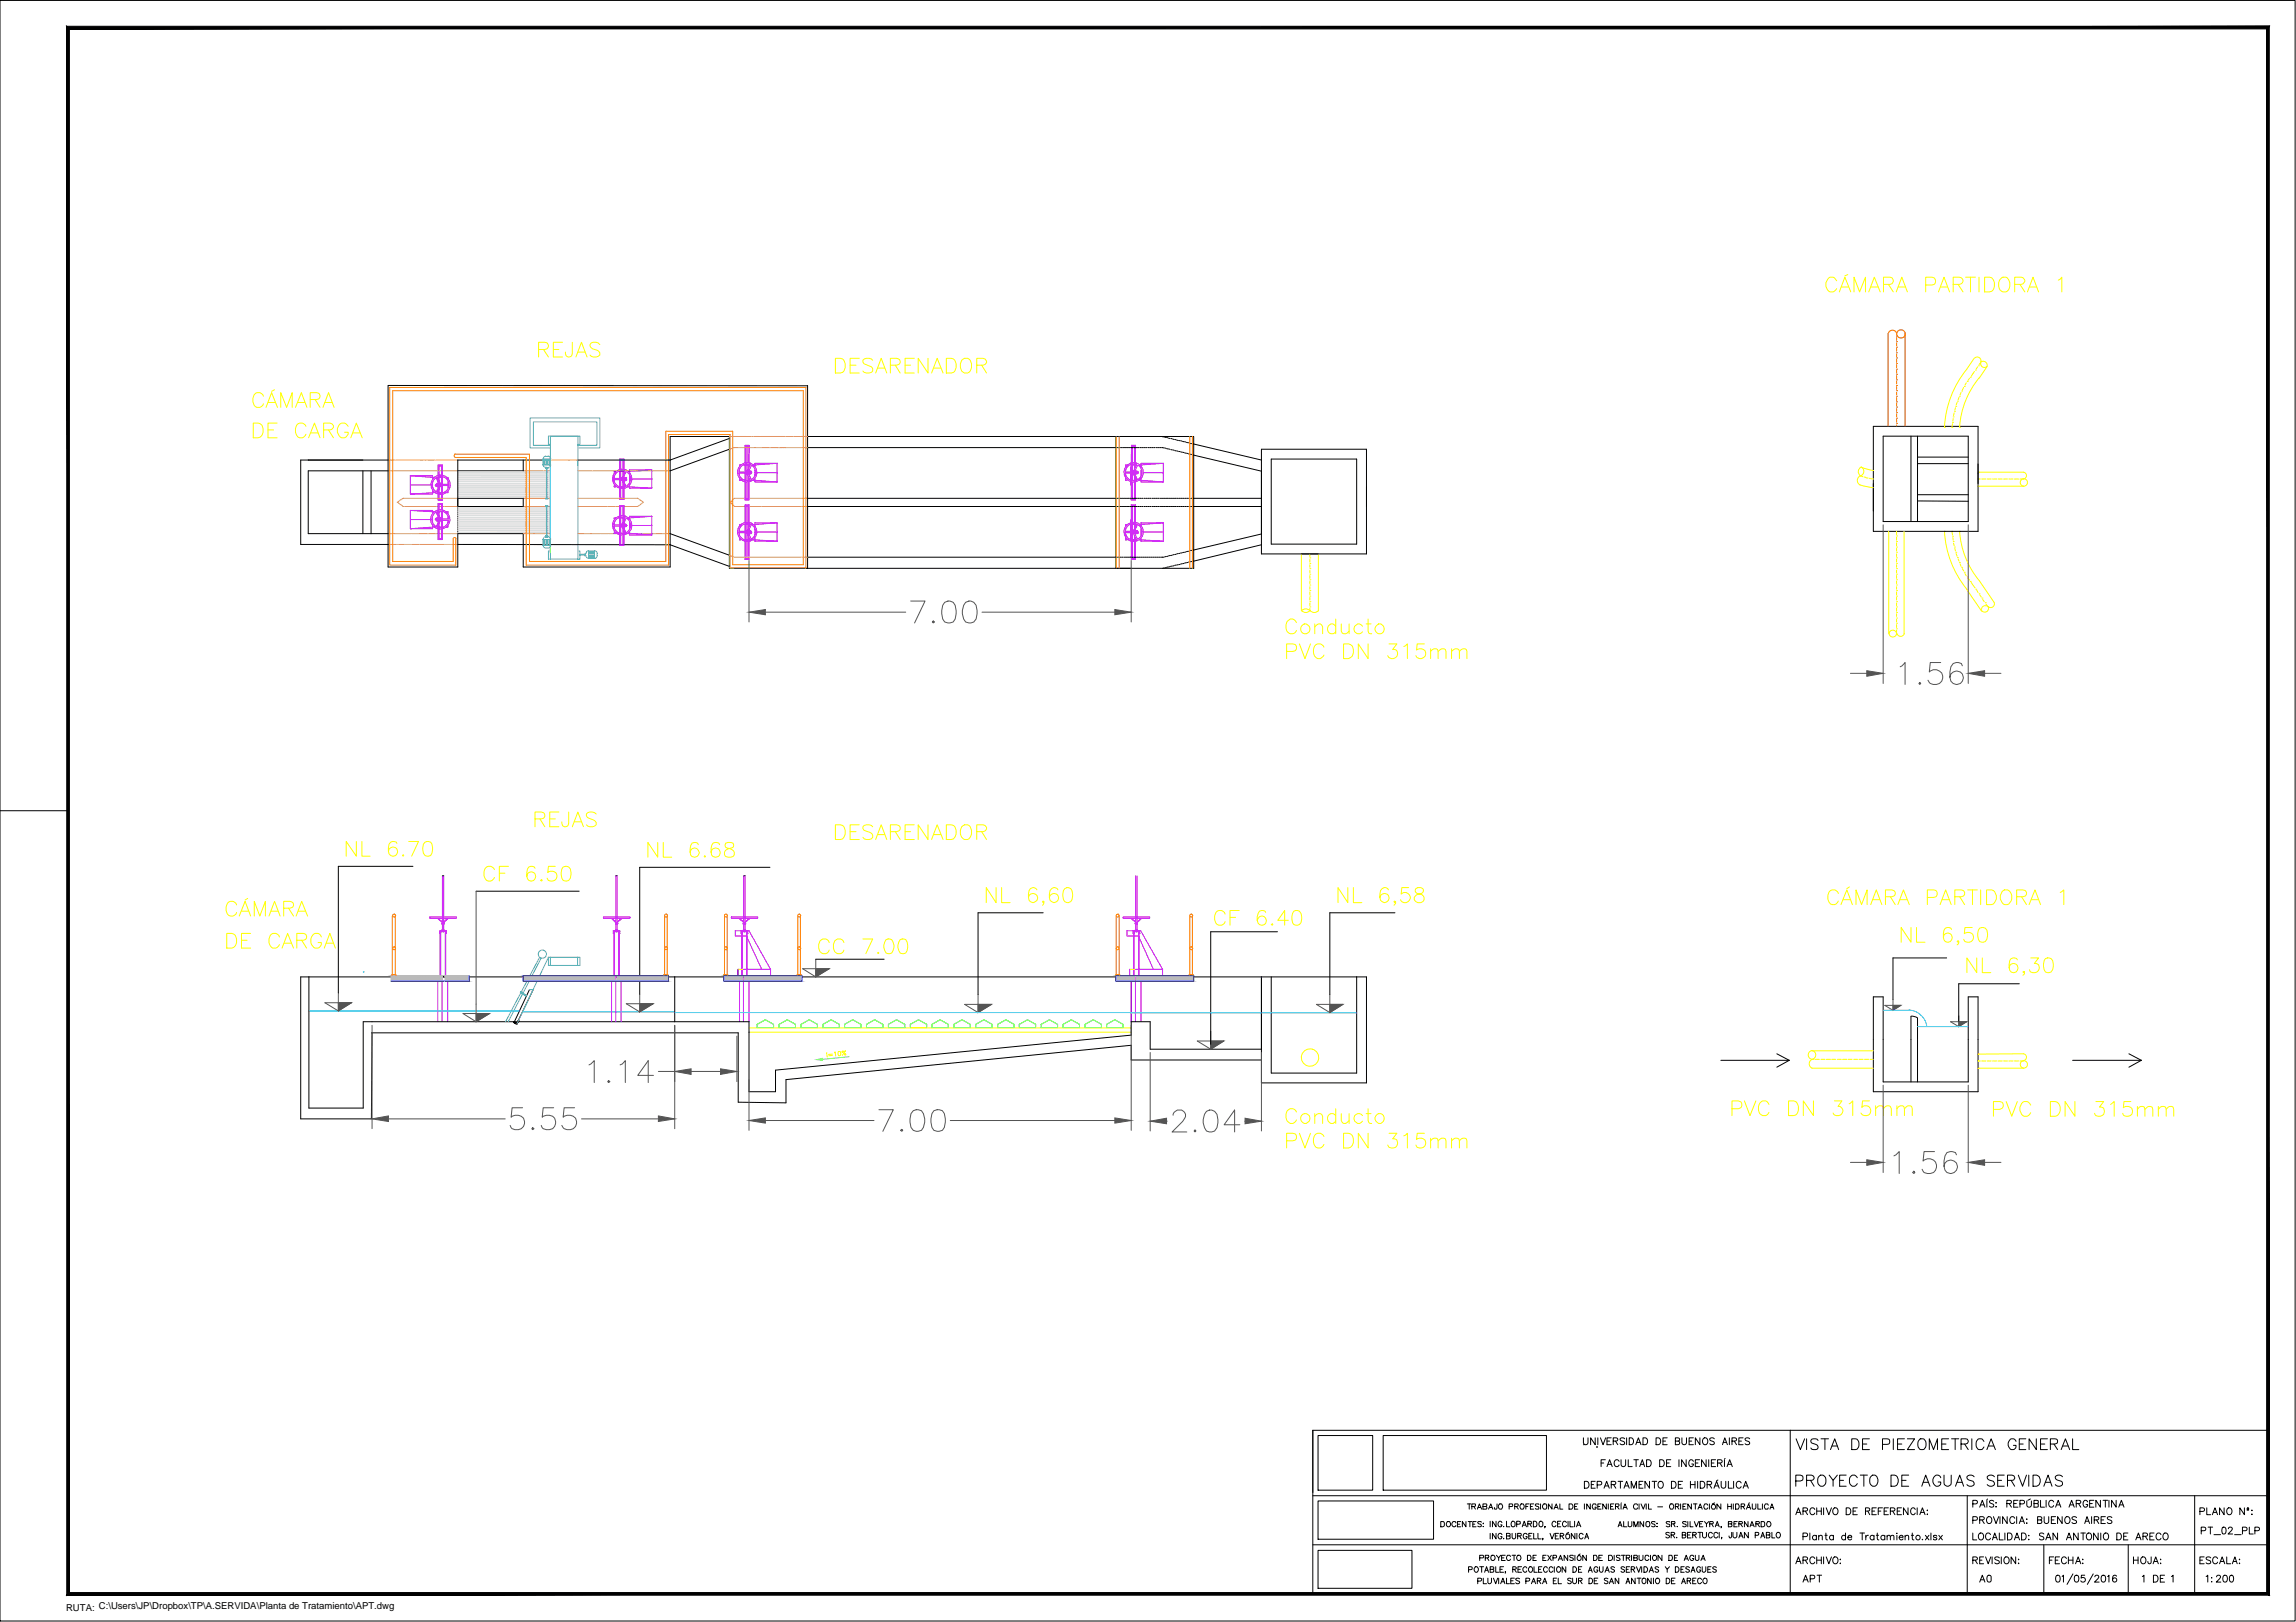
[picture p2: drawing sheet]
<svg xmlns="http://www.w3.org/2000/svg" width="297mm" height="210mm" viewBox="0 0 297 210" stroke-linecap="round" stroke-linejoin="round" font-family="sans-serif">
<defs><g id="words">
<text font-size="1.2" x="8.6" y="208.5">RUTA: C:\Users\JP\Dropbox\TP\A.SERVIDA\Planta de Tratamiento\APT.dwg</text>
</g></defs>
<!-- layer: HORM-VISTA -->
<g fill="none" stroke="#000" stroke-width=".13">
<path d="M38.9 59.5v11M163.2 58.1h13.6v13.6h-13.6zM164.5 59.4h11v11h-11zM242.4 55.2h13.5v13.6h-13.5zM243.6 56.4h11v11.1h-11zM247.2 56.4v11.1M248.1 56.4v11.1M248.1 59.2h6.5M248.1 60h6.5M248.1 64h6.5M248.1 64.8l6.5 .1M40 126.4v17h7v-11.2h40.3"/>
<path d="M48 133.7h39.3M87.3 126.4h-48.4v18.4h9.1l.1-11.1M95.5 126.4h54.9M146.3 126.4v7.6l-46 4.5v2.8h-3.4v-9.1M148.8 132.2v3.6h14.4M163.2 126.4v10.8h-16.9v-1.9l-44.6 4.4v3l-6.2-.1v-8.9M242.4 129h1.2v11h11v-11h1.3v12.3h-13.5zM247.2 131.5v8.5M248.1 131.8v8.2"/>
</g>
<!-- layer: 0 -->
<path d="M79.1 126.3h1.3v.1h-1.3zM95.5 125.4h4.2M95.6 126.3h1.3v.1h-1.3zM146.1 125.4h4.3M146.3 126.3h1.3v.1h-1.3z" fill="none" stroke="#f0f" stroke-width=".13"/>
<g fill="none" stroke="#0f0" stroke-width=".13">
<path d="M98 132.6l1-.6 1.1 .6v.4h-2.1zM100.8 132.6l1.1-.6 1 .6v.4h-2.1zM103.6 132.6l1.1-.6 1 .6v.4h-2.1zM106.5 132.6l1-.6 1.1 .6v.4h-2.1zM109.3 132.6l1-.6 1.1 .6v.4h-2.1zM112.1 132.6l1.1-.6 1 .6v.4h-2.1zM114.9 132.6l1.1-.6 1.1 .6v.4h-2.2zM117.8 132.6l1-.6 1.1 .6v.4h-2.1zM120.6 132.6l1-.6 1.1 .6v.4h-2.1zM123.4 132.6l1.1-.6 1 .6v.4h-2.1zM126.2 132.6l1.1-.6 1.1 .6v.4h-2.2zM129.1 132.6l1-.6 1.1 .6v.4h-2.1z"/>
<path d="M131.9 132.6l1-.6 1.1 .6v.4h-2.1zM134.7 132.6l1.1-.6 1 .6v.4h-2.1zM137.5 132.6l1.1-.6 1.1 .6v.4h-2.2zM140.4 132.6l1-.6 1.1 .6v.4h-2.1zM143.2 132.6l1-.6 1.1 .6v.4h-2.1z"/>
</g>
<g fill="none" stroke="#ff0" stroke-width=".13">
<path d="M237.6 36.3a.66 .66 0 0 0-.6-.5 .66 .66 0 0 0-.7 .5 .86 .86 0 0 0 0 1.1 .86 .86 0 0 0 1 .3l.3-.3M238 37.8l.7-1.9 .7 1.9M238.3 37.1h.8M239.1 35.5l-.4 .2M239.9 37.8v-1.9l.7 1.9 .7-1.9v1.9M241.8 37.8l.7-1.9 .7 1.9M242.1 37.1h.9M243.7 36.8h.8a.47 .47 0 0 0 .4-.5 .47 .47 0 0 0-.4-.4h-.8v1.9M244.3 36.8l.6 1M245.3 37.8l.7-1.9 .8 1.9M245.6 37.1h.9M249.1 36.9l1.1-.1a.53 .53 0 0 0 .2-.6 .53 .53 0 0 0-.5-.3h-.8v1.9"/>
<path d="M250.8 37.8l.7-1.9 .7 1.9M251 37.1h1M252.7 36.8h.8a.47 .47 0 0 0 .4-.7l-.4-.2h-.8v1.9M253.3 36.8l.7 1M254.3 35.9h1.3M254.9 35.9v1.9M256 35.9v1.9M256.8 35.9h.6a.92 .92 0 0 1 .6 1.2 .73 .73 0 0 1-.6 .7h-.6zM259 36l.5-.1a1.12 1.12 0 0 1 0 1.9 .96 .96 0 0 1-.9-.6 .96 .96 0 0 1 .1-1zM260.6 36.8h.9a.47 .47 0 0 0 .3-.7l-.3-.2h-.9v1.9M261.3 36.8l.7 1M262.3 37.8l.7-1.9 .7 1.9"/>
<path d="M262.6 37.1h.9M266.3 36.3l.2-.1 .2-.3v1.9M32.8 54.8h.6a1 1 0 0 1 .5 1.6l-.2 .2-.3 .1h-.6zM34.1 51.3a.69 .69 0 0 0-.8-.5 .69 .69 0 0 0-.6 .7 .85 .85 0 0 0 .9 1.2l.4-.2 .1-.2M34.4 52.7l.7-1.9 .8 1.9M34.7 55.6h.7M34.7 52.1h.9M35.5 50.4l-.4 .2M35.9 54.8h-1.2v1.9h1.2M36.3 52.7v-1.9l.8 1.9 .7-1.9v1.9M38.2 52.7l.8-1.9 .7 1.9M38.5 52.1h.9"/>
<path d="M39.6 55.2a.7 .7 0 0 0-.8-.4 .7 .7 0 0 0-.6 .7 .84 .84 0 0 0 .2 .9 .84 .84 0 0 0 .9 .2l.3-.4M39.9 56.7l.8-1.9 .7 1.9M40.1 51.7h.9l.2-.1a.45 .45 0 0 0 0-.7l-.2-.1h-.9v1.9M40.2 56h.9M40.8 51.7l.6 1M41.8 52.7l.7-1.9 .7 1.9M41.9 55.6h.8a.51 .51 0 0 0 .4-.5l-.2-.3h-.2h-.8v1.9M42 52.1h1M42.5 55.6l.6 1.1M45 55.2a.73 .73 0 0 0-.8-.5 .73 .73 0 0 0-.6 .8 .93 .93 0 0 0 1 1.2 .81 .81 0 0 0 .4-.8h-.4M45.4 56.7l.7-1.9 .8 1.9M45.7 56h.9"/>
<path d="M69.7 45.2l1.1-.1a.5 .5 0 0 0 0-.7l-1.1-.1v1.9M70.3 45.2l.7 1M71.6 45.2h.7M72.8 44.3h-1.2v1.9h1.2M74 44.3v1.5v.2a.46 .46 0 0 1-.8 0v-.4M74.5 46.2l.7-1.9 .7 1.9M74.8 45.6h.9M77.6 44.6a.7 .7 0 0 0-.7-.3 .7 .7 0 0 0-.6 .5l.4 .3a1.04 1.04 0 0 1 .9 .5v.3a.88 .88 0 0 1-1.3 0M108.1 46.4h.6a1.01 1.01 0 0 1 .6 1.4l-.3 .4-.9 .1zM110 47.3h.7M111.2 46.4h-1.2v1.9h1.2M112.9 46.6a.88 .88 0 0 0-1.3 0 .45 .45 0 0 0 .4 .6l.7 .3 .2 .2v.3a.88 .88 0 0 1-1.3 0"/>
<path d="M113.3 48.3l.7-1.9 .7 1.9M113.5 47.6h.9M115.2 47.3l1-.1a.4 .4 0 0 0 .3-.4 .4 .4 0 0 0-.3-.3l-1-.1v1.9M115.8 47.3l.7 1M117.1 47.3h.7M118.3 46.4h-1.2v1.9h1.2M120.1 46.4v1.9l-1.3-1.9v1.9M120.5 48.3l.7-1.9 .8 1.9M120.8 47.6h.9M122.4 46.4h.7a1.01 1.01 0 0 1 .5 1.4l-.2 .4-1 .1zM124.4 46.6a.71 .71 0 0 1 .8-.2 .71 .71 0 0 1 .5 .7 .85 .85 0 0 1-.9 1.2 1.12 1.12 0 0 1-.4-1.7zM126.4 47.3h.8a.51 .51 0 0 0 .4-.5l-.2-.3-.2-.1h-.8v1.9"/>
<path d="M127 47.3l.6 1M251.5 55.3h.1M252.5 55.3h.1M252.6 54.7h.1M252.6 54.8l-.1 .5M252.7 53.9h.1M252.7 54.2l-.1 .3M252.8 53.4l-.1 .4M252.9 53.3h.1M253 52.8l-.1 .3M253 52.6h.1M253.2 52.1l-.1 .3"/>
<path d="M253.2 51.9h.1M253.4 51.4l-.1 .3M253.5 51.3h.1M253.5 55.3h.1M253.7 50.8l-.1 .3M253.8 50.6h.1M254 50.1l-.1 .4M254.1 50h.1M254.4 49.5l-.2 .3M254.4 47.8a12.8 12.8 0 0 0-2.8 7.5M254.5 49.4h.1M254.8 49l-.2 .2"/>
<path d="M254.9 48.8h.1M255.4 46.4l-1 1.4M255.4 48.1l-.4 .6M255.4 46.4a.49 .49 0 0 1 .7-.1 .49 .49 0 0 1 .1 .6M255.6 47.9h.1M255.9 47.5l-.2 .3M255.9 47.3h.1M256.1 48.9a11.2 11.2 0 0 0-2.6 6.4M256.2 46.9a.53 .53 0 0 1 .7-.1 .53 .53 0 0 1 .2 .7M256.2 46.9l-.2 .3M256.3 46.9a.49 .49 0 0 0 .2 .6 .49 .49 0 0 0 .6-.1M257 47.5l-.9 1.4"/>
<path d="M168.4 71.7v7.4M169.5 72.2h.1M169.5 72.9h.1M169.5 73.6h.1M169.5 74.3h.1M169.5 75h.1M169.5 75.7h.1M169.5 76.4h.1M169.5 77.1h.1M169.5 77.9h.1M169.5 78.5h.1M169.5 71.7v.3"/>
<path d="M169.5 72.4v.3M169.5 73.1v.3M169.5 73.8v.3M169.5 74.5v.4M169.5 75.2v.3M169.5 75.9v.4M169.5 76.6v.4M169.5 77.3v.4M169.5 78v.4M169.5 78.7v.4M169.5 79a.74 .74 0 0 0-1.1 0M170.6 71.7v7.4"/>
<path d="M170.6 79a.7 .7 0 0 1-1.1 0 .72 .72 0 0 1-1.1 0M240.6 62.8l1.8 .3M240.7 61.6l.3 .1M240.7 61.6a.66 .66 0 0 0-.4 .6 .66 .66 0 0 0 .4 .6M240.8 60.4a.61 .61 0 0 1 .3 .6 .61 .61 0 0 1-.4 .6M241.2 61.7h.1M241.3 61.8l.4 .1M241.9 61.9h.1M242 61.9l.4 .1M242.4 60.9l-1.6-.4a.64 .64 0 0 0-.1 1.1M244.3 68.8v13.2M245.4 69.4h.1"/>
<path d="M245.4 70.1h.1M245.4 70.8h.1M245.4 71.5h.1M245.4 72.2h.1M245.4 72.9h.1M245.4 73.6h.1M245.4 74.3h.1M245.4 75h.1M245.4 75.7h.1M245.4 76.4h.1M245.4 77.1h.1M245.4 77.9h.1"/>
<path d="M245.4 78.5h.1M245.4 79.3h.1M245.4 80h.1M245.4 68.8v.4M245.4 69.5v.4M245.4 70.2v.4M245.4 71v.3M245.4 71.7v.3M245.4 72.4v.3M245.4 73.1v.3M245.4 73.8v.3M245.4 74.5v.4"/>
<path d="M245.4 75.2v.3M245.4 75.9v.4M245.4 76.6v.4M245.4 77.3v.4M245.4 78v.4M245.4 78.7v.4M245.4 79.4v.4M246.3 68.8v13.2M251.5 68.8h.1M251.6 68.7a12.8 12.8 0 0 0 2.8 7.5M252.5 68.8h.1M252.5 68.8l.1 .4"/>
<path d="M252.6 69.4h.1M252.6 69.6l.1 .3M252.7 70.1h.1M252.7 70.3l.1 .3M252.9 70.8h.1M252.9 71l.1 .3M253 71.5h.1M253.1 71.6l.1 .4M253.2 72.2h.1M253.3 72.3l.1 .3M253.5 72.8h.1M253.5 68.8a11.2 11.2 0 0 0 2.6 6.4l1.9 2.7"/>
<path d="M253.5 68.8h.1M253.6 73l.1 .3M253.8 73.4h.1M253.9 73.6l.1 .3M254.1 74.1h.1M254.2 74.2l.2 .3M254.4 76.3l2 2.8M254.5 74.6h.1M254.6 74.8l.2 .3M254.9 75.2h.1M255 75.4l.5 .7M255.6 76.3h.1"/>
<path d="M255.7 76.4l.2 .3M255.9 62h.1M255.9 61.1h.1M255.9 62.9h.1M255.9 61.1h5.9a.44 .44 0 0 1 .4 .4 .44 .44 0 0 1-.4 .5h-.3M255.9 62h.3M255.9 62.9h5.9M256 76.8h.1M256.1 77l.2 .3M256.4 62h.1M256.4 77.4h.1M256.5 77.6l.2 .3"/>
<path d="M256.5 62h.4M256.8 78h.1M256.9 78.2l.3 .3M257.1 62h.1M257.2 78.5a.53 .53 0 0 0-.6 0 .53 .53 0 0 0-.3 .5M257.3 62h.3M257.8 62h.1M258 62h.3M258 78a.49 .49 0 0 1-.2 .5 .49 .49 0 0 1-.6 0 .49 .49 0 0 1-.2 .6 .49 .49 0 0 1-.6-.1M258.5 62h.1M258.7 62h.3M259.2 62h.1"/>
<path d="M259.4 62h.3M259.9 62h.1M260.1 62h.3M260.6 62h.1M260.8 62h.4M261.3 62h.1M166.5 84.3l1.1-.1a.52 .52 0 0 0 0-.8l-1.1-.1v1.9M167.7 80.6a.7 .7 0 0 0-.8-.5 .7 .7 0 0 0-.5 .8 .82 .82 0 0 0 .2 .9 .82 .82 0 0 0 .9 .1l.2-.3M168.1 83.3l.7 1.9 .7-1.9M170.1 81.1l.5-.4h.2l.2 .2 .1 .2v.9M170.1 80.7v1.3M171.3 83.7a.7 .7 0 0 0-.8-.4 .7 .7 0 0 0-.6 .7 .88 .88 0 0 0 .9 1.2l.5-.4"/>
<path d="M172.8 81a.61 .61 0 0 0-.9 0 .61 .61 0 0 0 .1 .9 .56 .56 0 0 0 .8-.1M172.8 80.1v1.9M173.5 80.7v1l.2 .2a.63 .63 0 0 0 .8-.2M173.8 83.3h.7a1.02 1.02 0 0 1 .6 1 1.02 1.02 0 0 1-.6 .9h-.7zM174.5 80.7v1.3M176.3 81a.61 .61 0 0 0-.9-.1 .61 .61 0 0 0 0 1 .61 .61 0 0 0 .9-.1M176.7 80.7h.7M177 80.1v1.6l.1 .2 .4 .1M177 83.3v1.9l-1.3-1.9v1.9M179.7 83.3h1l-.5 .7a.61 .61 0 0 1 .6 .7 .61 .61 0 0 1-.8 .5l-.3-.1-.2-.2M181.6 83.7l.5-.4v1.9M184.3 83.3h-1v.8a.68 .68 0 0 1 .9 0 .68 .68 0 0 1 0 1 .68 .68 0 0 1-.9-.1l-.1-.1"/>
<path d="M185.1 84.3a.63 .63 0 0 1 .9-.3l.1 .3v.9M185.1 84v1.2M186.1 84.3l.4-.3h.5l.1 .3v.9M187.8 84.3l.3-.3a.44 .44 0 0 1 .7 .3v.9M187.8 84v1.2M188.8 84.3a.63 .63 0 0 1 .9-.3l.1 .3v.9M245.4 82a.49 .49 0 0 0-.5-.5 .49 .49 0 0 0-.5 .5M245.4 82a.49 .49 0 0 1-.5 .4 .49 .49 0 0 1-.5-.4M245.4 80.7h.1M245.4 81.4h.1M245.4 80.2v.3M245.4 80.8v.4"/>
<path d="M245.4 81.5v.5M246.4 82a.49 .49 0 0 1-.5 .4 .49 .49 0 0 1-.5-.4M30.6 117.1a.69 .69 0 0 0-.8-.5 .69 .69 0 0 0-.5 .8 .85 .85 0 0 0 .8 1.1l.4-.2 .1-.2M30.9 118.5l.8-1.9 .7 1.9M31.2 117.9h.9M32 116.3l-.3 .2M32.9 118.5v-1.9l.7 1.9 .7-1.9v1.9M34.8 118.5l.7-1.9 .7 1.9M35.1 117.9h.8M36.7 117.5l1.1-.1a.4 .4 0 0 0 .2-.3 .4 .4 0 0 0-.2-.4l-1.1-.1v1.9M37.3 117.5l.7 1M38.3 118.5l.7-1.9 .8 1.9"/>
<path d="M38.6 117.9h.9M46.1 108.9v1.9l-1.3-1.9v1.9M46.8 108.9v1.9h1.1M51.4 109.1a.58 .58 0 0 0-1.1 .1 1.36 1.36 0 0 0 .2 1.5 .59 .59 0 0 0 .9-.3 .59 .59 0 0 0-.4-.8 .59 .59 0 0 0-.8 .6M52.1 110.7l.1-.1v.1v.1zM52.9 108.9h1.2l-.8 1.9M55 109a.63 .63 0 0 1 .9 .2 1.75 1.75 0 0 1-.2 1.5 .64 .64 0 0 1-.9-.3 1.5 1.5 0 0 1 .2-1.4zM64 112.5a.7 .7 0 0 0-.8-.4 .7 .7 0 0 0-.6 .7 .84 .84 0 0 0 .2 .9 .84 .84 0 0 0 .9 .2l.3-.3M64.6 113h.7M65.8 112.1h-1.2v1.9M69.2 112.4a.54 .54 0 0 0-.5-.3 .54 .54 0 0 0-.5 .4 1.49 1.49 0 0 0 .2 1.4 .58 .58 0 0 0 .9-.2 .58 .58 0 0 0-.4-.8 .58 .58 0 0 0-.7 .5M69.2 106l1.1-.1a.45 .45 0 0 0 0-.7l-1.1-.1v1.9"/>
<path d="M69.8 106l.7 1M69.9 113.9l.2-.1v.1v.1zM71.1 106h.7M71.8 112.1h-.8l-.1 .8a.68 .68 0 0 1 .9 0 .68 .68 0 0 1 0 1 .68 .68 0 0 1-.9-.1l-.1-.2M72.3 105.1h-1.2v1.9h1.2M72.9 112.2a.67 .67 0 0 1 .9 .3 1.6 1.6 0 0 1-.2 1.4 .61 .61 0 0 1-.9-.3 1.64 1.64 0 0 1 .2-1.4zM73.6 105.1v1.4l-.1 .3a.46 .46 0 0 1-.7 0l-.1-.4M74 107l.8-1.9 .7 1.9M74.3 106.4h.9M77.1 105.3a.88 .88 0 0 0-1.2 0 .47 .47 0 0 0 .3 .6 1.16 1.16 0 0 1 .9 .5v.3a.88 .88 0 0 1-1.2 0M85.1 109v1.9l-1.3-1.9v1.9M85.8 109v1.9h1.1"/>
<path d="M90.3 109.3a.53 .53 0 0 0-.8-.2 1.85 1.85 0 0 0-.1 1.6 .6 .6 0 0 0 .9 .1 .6 .6 0 0 0-.2-1 .6 .6 0 0 0-.8 .5M91.1 110.8h.1h.1l-.1 .1zM93.1 109.3a.59 .59 0 0 0-.9-.2 1.85 1.85 0 0 0-.1 1.6 .6 .6 0 0 0 .9 .1 .6 .6 0 0 0-.2-1 .6 .6 0 0 0-.8 .5M93.9 109.1l-.1 .4 .3 .2a.87 .87 0 0 1 .9 .9l-.1 .2a.79 .79 0 0 1-1.2-.2 .64 .64 0 0 1 .6-.8l.5-.1 .1-.2-.1-.4-.3-.1zM108.1 106.7h.6a1.01 1.01 0 0 1 .6 1.5l-.3 .4h-.9zM110 107.6h.7M111.2 106.7h-1.2v1.9h1.2M112.9 107a.88 .88 0 0 0-1.3 0 .45 .45 0 0 0 .4 .5 .94 .94 0 0 1 .9 .6v.2a.8 .8 0 0 1-1.3 0M113.3 108.6l.7-1.9 .7 1.9M113.5 108h.9M115.2 107.6l1-.1a.4 .4 0 0 0 .3-.3 .4 .4 0 0 0-.3-.4l-1-.1v1.9M115.8 107.6l.7 1"/>
<path d="M117.1 107.6h.7M118.3 106.7h-1.2v1.9h1.2M120.1 106.7v1.9l-1.3-1.9v1.9M120.5 108.6l.7-1.9 .8 1.9M120.8 108h.9M122.4 106.7h.7a1.01 1.01 0 0 1 .5 1.5l-.2 .4h-1zM124.4 107a.71 .71 0 0 1 .8-.2 .71 .71 0 0 1 .5 .7 .88 .88 0 0 1-.9 1.1 1.12 1.12 0 0 1-.4-1.6zM126.4 107.6h.8a.51 .51 0 0 0 .4-.5l-.2-.3-.2-.1h-.8v1.9M127 107.6l.6 1M128.9 114.9v1.9l-1.3-1.9v1.9M129.6 114.9v1.9h1.1M134.2 115.2l-.2-.2a.56 .56 0 0 0-.9 .2 1.44 1.44 0 0 0 .2 1.5 .6 .6 0 0 0 .9-.3 .6 .6 0 0 0-.4-.8 .6 .6 0 0 0-.7 .5"/>
<path d="M135 116.7v.1l-.1-.1 .1-.1a.37 .37 0 0 1-.1 .6M136.9 115.2l-.1-.2a.59 .59 0 0 0-1 .2v.9a.71 .71 0 0 0 .6 .7 .6 .6 0 0 0 .6-.6 .6 .6 0 0 0-.6-.6 .6 .6 0 0 0-.6 .5M137.8 115a.59 .59 0 0 1 .9 .2 1.64 1.64 0 0 1-.2 1.5 .59 .59 0 0 1-.9-.3 1.64 1.64 0 0 1 .2-1.4zM158.5 118.3a.69 .69 0 0 0-.8-.5 .69 .69 0 0 0-.6 .7 .85 .85 0 0 0 .9 1.2l.4-.2 .1-.2M159.1 118.7h.8M160.3 117.8h-1.2v1.9M163.7 118.1a.56 .56 0 0 0-.8-.2 1.39 1.39 0 0 0 0 1.7 .59 .59 0 0 0 .9-.3 .59 .59 0 0 0-.4-.7 .59 .59 0 0 0-.8 .5M164.5 119.6h.1h.1l-.1 .1zM166.7 119.1h-1.4l.9-1.3v1.9M167.4 117.9a.64 .64 0 0 1 .9 .3 1.5 1.5 0 0 1-.2 1.4 .61 .61 0 0 1-.9-.2 1.71 1.71 0 0 1 .2-1.5zM174.4 114.9v1.9l-1.3-1.9v1.9M175.1 114.9v1.9h1.1"/>
<path d="M179.6 115.2a.49 .49 0 0 0-.8-.2 1.62 1.62 0 0 0-.2 1.5 .6 .6 0 0 0 1 .1 .6 .6 0 0 0-.2-.9 .6 .6 0 0 0-.9 .4M180.6 116.7l-.2 .1-.1-.1 .1-.1 .2 .1v.2l-.3 .3M182.2 114.9h-.8l-.1 .8a.67 .67 0 0 1 1 0 .67 .67 0 0 1-.1 1 .67 .67 0 0 1-1-.3M183.2 115a.4 .4 0 0 0 .1 .6 .75 .75 0 0 1 .9 .8 .66 .66 0 0 1-.7 .4 .66 .66 0 0 1-.5-.7 .95 .95 0 0 1 .9-.5 .4 .4 0 0 0 .2-.6l-.3-.1h-.4zM237.8 115.6a.69 .69 0 0 0-.8-.4 .69 .69 0 0 0-.5 .7 .84 .84 0 0 0 .1 .9 .84 .84 0 0 0 .9 .2l.3-.4M238.2 117.1l.7-1.9 .7 1.9M238.5 116.4h.9M239.3 114.8l-.4 .2M240.1 117.1v-1.9l.7 1.9 .8-1.9v1.9M242 117.1l.7-1.9 .8 1.9M242.3 116.4h.9M243.9 116h1.1a.4 .4 0 0 0 .2-.4 .4 .4 0 0 0-.2-.4h-1.1v1.9"/>
<path d="M244.6 116l.6 1.1M245.5 117.1l.8-1.9 .7 1.9M245.8 116.4h.9M249.3 116.1h.9l.2-.1a.52 .52 0 0 0 0-.8h-.2h-.9v1.9M251 117.1l.7-1.9 .7 1.9M251.2 116.4h1M252.9 116h1.1a.45 .45 0 0 0 0-.8h-1.1v1.9M253.5 116l.7 1.1M254.6 115.2h1.2M255.2 115.2v1.9M256.2 115.2v1.9M257 115.2h.6a1.02 1.02 0 0 1 .7 .9 1.02 1.02 0 0 1-.7 1h-.6z"/>
<path d="M259.2 115.2a.88 .88 0 0 1 1 .3 .88 .88 0 0 1 0 1.1 .66 .66 0 0 1-.7 .5 .66 .66 0 0 1-.6-.5 1.05 1.05 0 0 1 .3-1.4zM260.9 116h1.1a.45 .45 0 0 0 0-.8h-1.1v1.9M261.5 116l.7 1.1M262.5 117.1l.8-1.9 .7 1.9M262.8 116.4h.9M266.5 115.5l.5-.3v1.9M29.3 120.8h.7a1.04 1.04 0 0 1 .4 1.6l-.2 .2-.2 .1h-.7zM31.2 121.7h.8M32.4 120.8h-1.2v1.9h1.2M36.2 121.3a.69 .69 0 0 0-.8-.5 .69 .69 0 0 0-.6 .7 .88 .88 0 0 0 .9 1.2l.5-.5M36.5 122.7l.7-1.9 .8 1.9M36.8 122.1h.9"/>
<path d="M38.4 121.7h.8l.3-.1a.45 .45 0 0 0 0-.7l-.3-.1h-.8v1.9M39 121.7l.7 1M41.6 121.3a.69 .69 0 0 0-.8-.5 .69 .69 0 0 0-.6 .7 .93 .93 0 0 0 .9 1.2 .69 .69 0 0 0 .5-.7h-.5M42 122.7l.7-1.9 .7 1.9M42.2 122.1h.9M96.9 133.6h49.4M96.9 133h49.4M107.3 122a.69 .69 0 0 0-.8-.5 .69 .69 0 0 0-.6 .7 .83 .83 0 0 0 .2 1 .83 .83 0 0 0 .9 .1l.3-.3M109.2 122a.69 .69 0 0 0-.8-.5 .69 .69 0 0 0-.6 .7 .83 .83 0 0 0 .2 1 .83 .83 0 0 0 .9 .1l.3-.3M111.6 121.5h1.3l-.9 1.9M113.5 123.3l.1-.1 .1 .1-.1 .1zM114.6 121.6a.59 .59 0 0 1 .9 .3 1.35 1.35 0 0 1-.1 1.4 .59 .59 0 0 1-.9-.3 1.35 1.35 0 0 1 .1-1.4z"/>
<path d="M116.5 121.6a.59 .59 0 0 1 .8 .3 1.64 1.64 0 0 1-.1 1.4 .59 .59 0 0 1-.9-.3 1.35 1.35 0 0 1 .2-1.4zM234.4 136h8M234.4 138.2h8M234.4 136a.59 .59 0 0 0-.4 .7 .59 .59 0 0 0 .7 .4M234.5 136a.58 .58 0 0 1 .4 .5 .58 .58 0 0 1-.4 .6 .61 .61 0 0 0-.4 .5 .61 .61 0 0 0 .3 .6M234.9 137.1h.1M235 137.1h.4M235.6 137.1h.1M235.8 137.1h.3M236.3 137.1h.1M236.4 137.1h.4M237 137.1h.1"/>
<path d="M237.2 137.1h.3M237.7 137.1h.1M237.9 137.1h.3M238.4 137.1h.1M238.5 137.1h.4M239.1 137.1h.1M239.3 137.1h.3M239.8 137.1h.1M240 137.1h.3M240.5 137.1h.1M240.7 137.1h.3M241.2 137.1h.1"/>
<path d="M241.4 137.1h.4M241.9 137.1h.1M242.1 137.1h.3M247.2 120v1.9l-1.2-1.9v1.9M247.9 120v1.9h1.1M252.5 120.3a.54 .54 0 0 0-.5-.3 .54 .54 0 0 0-.5 .4 1.49 1.49 0 0 0 .2 1.4 .58 .58 0 0 0 .8-.2 .58 .58 0 0 0-.4-.8 .58 .58 0 0 0-.7 .5M253.4 121.8l-.1 .1-.1-.1 .1-.1a.34 .34 0 0 1-.1 .6M255.1 120h-.9l-.1 .8a.68 .68 0 0 1 1 0 .68 .68 0 0 1 0 1 .68 .68 0 0 1-1-.1l-.1-.1M255.7 124v1.9l-1.2-1.9v1.9M255.9 137.3h.1M255.9 136.4h.1M255.9 138.2h.1"/>
<path d="M255.9 136.4h5.9a.44 .44 0 0 1 .4 .4 .44 .44 0 0 1-.4 .5M255.9 138.2h5.9M255.9 137.3h.3M256.1 120.1a.67 .67 0 0 1 .9 .3 1.6 1.6 0 0 1-.2 1.4 .61 .61 0 0 1-.9-.2 1.64 1.64 0 0 1 .2-1.5zM256.4 137.3h.1M256.5 124v1.9h1.1M256.5 137.3h.4M257.1 137.3h.1M257.3 137.3h.3M257.8 137.3h.1M258 137.3h.3M258.5 137.3h.1"/>
<path d="M258.7 137.3h.3M259.2 137.3h.1M259.4 137.3h.3M259.9 137.3h.1M260.1 137.3h.3M260.6 137.3h.1M260.8 137.3h.4M261 124.2a.54 .54 0 0 0-.5-.2 .54 .54 0 0 0-.5 .3 1.49 1.49 0 0 0 .2 1.5 .58 .58 0 0 0 .8-.3 .58 .58 0 0 0-.3-.7 .58 .58 0 0 0-.8 .4M261.3 137.3h.1M261.5 137.3h.3M261.8 137.3a.49 .49 0 0 1 .5 .4 .49 .49 0 0 1-.5 .5M261.8 137.3a.49 .49 0 0 0-.4 .4 .49 .49 0 0 0 .4 .5"/>
<path d="M261.9 125.8l-.1 .1-.1-.1 .1-.1 .1 .1v.2l-.2 .2M262.7 124h1l-.5 .7a.62 .62 0 0 1 .6 .7 .62 .62 0 0 1-.8 .5l-.3-.1-.1-.3M264.6 124.1a.67 .67 0 0 1 1 .2 1.56 1.56 0 0 1-.3 1.5 .59 .59 0 0 1-.8-.3 1.64 1.64 0 0 1 .1-1.4zM166.5 147.6l1.1-.1a.52 .52 0 0 0 0-.8h-1.1v1.9M167.7 143.9a.7 .7 0 0 0-.8-.4 .7 .7 0 0 0-.5 .7 .88 .88 0 0 0 .9 1.2l.4-.5M168.1 146.7l.7 1.9 .7-1.9M170.1 144.5a.63 .63 0 0 1 .9-.3l.1 .3v.9M170.1 144.1v1.3M171.3 147.1a.7 .7 0 0 0-.8-.4 .7 .7 0 0 0-.6 .7 .84 .84 0 0 0 .2 .9 .84 .84 0 0 0 .9 .2l.3-.4M172.8 144.4a.63 .63 0 0 0-1.1 .2 .63 .63 0 0 0 .8 .8l.3-.3M172.8 143.5v1.9M173.5 144.1v.9l.2 .3 .1 .1h.3l.4-.4"/>
<path d="M173.8 146.7h.7a1 1 0 0 1 .4 1.6l-.2 .2-.2 .1h-.7zM174.5 144.1v1.3M176.3 144.4a.61 .61 0 0 0-.9-.1 .61 .61 0 0 0 0 .9 .61 .61 0 0 0 .9-.1M176.7 144.1h.7M177 143.5v1.5l.1 .3 .1 .1h.3M177 146.7v1.9l-1.3-1.9v1.9M178.2 144.2a.63 .63 0 0 1 .9 .5 .63 .63 0 0 1-.7 .7 .66 .66 0 0 1-.5-.6 .66 .66 0 0 1 .3-.6zM179.7 146.7h1l-.5 .7a.61 .61 0 0 1 .6 .7 .61 .61 0 0 1-.8 .5l-.3-.1-.2-.3M181.6 147l.5-.3v1.9M184.3 146.7h-1v.8a.68 .68 0 0 1 .9-.1 .68 .68 0 0 1 0 1 .68 .68 0 0 1-.9 0l-.1-.2M185.1 147.6a.63 .63 0 0 1 .9-.2l.1 .2v1M185.1 147.3v1.3"/>
<path d="M186.1 147.6l.4-.3 .5 .1 .1 .2v1M187.8 147.6l.3-.2a.44 .44 0 0 1 .7 .2v1M187.8 147.3v1.3M188.8 147.6a.63 .63 0 0 1 .9-.2l.1 .2v1M224.1 143.5h.8a.51 .51 0 0 0 .5-.5 .51 .51 0 0 0-.5-.5h-.8v1.9M225.7 142.5l.7 1.9 .8-1.9M228.9 142.9a.69 .69 0 0 0-.8-.4 .69 .69 0 0 0-.6 .7 .83 .83 0 0 0 .2 .9 .83 .83 0 0 0 .9 .2l.3-.4M231.4 142.5h.6a.92 .92 0 0 1 .7 1.2 .73 .73 0 0 1-.7 .7h-.6zM234.6 142.5v1.9l-1.3-1.9v1.9M237.3 142.5h1l-.5 .7a.62 .62 0 0 1 .6 .7 .62 .62 0 0 1-.8 .5l-.3-.1-.1-.3M239.2 142.8l.5-.3v1.9M241.9 142.5h-.9l-.1 .8a.66 .66 0 0 1 1 .1 .66 .66 0 0 1-.2 .9 .66 .66 0 0 1-1-.3"/>
<path d="M242.7 143.5l.4-.4 .5 .1 .1 1.2M242.7 143.1v1.3M243.7 143.5l.2-.3 .2-.1 .5 .1 .1 .3v.9M245.4 143.5l.3-.3 .2-.1 .4 .1 .1 1.2M245.4 143.1v1.3M246.4 143.5l.4-.4 .5 .1 .1 1.2M257.9 143.6h.8l.3-.2a.52 .52 0 0 0 0-.8h-1.1v1.9M259.5 142.6l.8 1.9 .7-1.9M262.7 143a.66 .66 0 0 0-.6-.5 .66 .66 0 0 0-.6 .5 1.12 1.12 0 0 0 .4 1.5 .7 .7 0 0 0 .8-.5M265.3 142.6h.6a1.02 1.02 0 0 1 .7 .9 1.02 1.02 0 0 1-.7 1h-.6zM268.4 142.6v1.9l-1.2-1.9v1.9M271.1 142.6h1.1l-.6 .7a.61 .61 0 0 1 .7 .7 .61 .61 0 0 1-.9 .5l-.3-.1-.1-.3"/>
<path d="M273 142.9l.5-.3v1.9M275.7 142.6h-.9l-.1 .8a.69 .69 0 0 1 1-.1 .69 .69 0 0 1 0 1 .69 .69 0 0 1-1 0l-.1-.2M276.5 143.6l.4-.4 .5 .1 .1 1.2M276.5 143.2v1.3M277.5 143.6l.5-.4 .4 .1 .1 1.2M279.2 143.6l.3-.3 .2-.1 .5 .1v1.2M279.2 143.2v1.3M280.2 143.6l.5-.4 .4 .1 .1 1.2"/>
<circle cx="261.8" cy="62.4" r=".48"/>
<circle cx="168.9" cy="81.4" r=".64"/>
<circle cx="178.5" cy="81.4" r=".63"/>
<circle cx="169.5" cy="136.9" r="1.12"/>
<circle cx="168.9" cy="144.7" r=".62"/>
</g>
<!-- layer: COMPUERTAS -->
<path d="M79.8 126.3h.2M97.1 126.3h.1" fill="none" stroke="#4a9583" stroke-width=".13"/>
<g fill="none" stroke="#bf00ff" stroke-width=".13">
<path d="M96.4 59.9v-2.3h.5v2.3M96.5 59.9v-2.1h.3v2.1M100.5 60l-3 .2M100.5 60h-2.8v.4M100.5 60v2.4M146.3 59.9l.1-2.3h.5v2.3M146.5 59.9v-2.1h.3v2.1M150.5 60l-3.1 .2M150.5 60h-2.9v.4M150.5 60v2.4M53.1 61.6h2.9v.4M53.1 66.1h2.9v.3"/>
<path d="M53.1 67.2h2.6M53.1 61.6v2.3M53.1 66.1v2.3M53.1 66.1l3.1 .1M53.1 61.6l3.1 .2M53.1 62.8h2.6M55.9 67.2h.1M55.9 62.8h.1M56 62.4v.7M56 63.6v.3h-2.9M56 66.9v.7M56 68v.4h-2.9"/>
<path d="M56.2 68.2l-3.1 .2M56.2 63.8l-3.1 .1M56.4 66.3a1.08 1.08 0 0 0 0 1.9M56.4 66.3l.4 .8M56.4 61.9l.4 .8M56.5 61.8a1.08 1.08 0 0 0 0 1.9M56.6 66.2l.3 .8M56.6 61.8l.3 .8M56.6 66.2a1.08 1.08 0 0 1 1.4 .9M56.6 68.2h.7M56.6 66.2h.7M56.6 61.8h.7"/>
<path d="M56.6 63.8h.7M56.6 61.7a1.08 1.08 0 0 1 1.5 1M56.7 61.5v-1.3h.5v1.3M56.7 64v.7h.5v-.7M56.7 66v-.8h.5v.8M56.7 68.5v1.3h.5v-1.3M56.7 61.7v.3M56.7 62.4v.7M56.7 63.5v.3M56.7 66.2v.3M56.7 66.9v.7M56.7 68v.3"/>
<path d="M56.8 61.7v.6M56.8 63.2v.6M56.8 64v.6h.3v-.6M56.8 66v-.7h.3v.7M56.8 66.2v.6M56.8 67.7v.6M56.8 68.4v1.3h.3v-1.2M56.8 67.4l-.4 .8M56.8 62.9l-.4 .8M56.9 63l-.3 .8M57.1 61.5v-1.2h-.3v1.3M57.1 61.7v.9"/>
<path d="M57.1 62.9v.9M57.1 66.2v.9M57.1 67.4v.9M57.1 67.3h.9M57.1 67.2h.9M57.1 62.8h.9M57.1 62.7h.9M57.2 61.7v1M57.2 62.8v1M57.2 66.2v1M57.2 67.3v1M57.7 66.2h.3v.2"/>
<path d="M57.7 61.8h.3v.2M58 68v.2h-.3M58 62.4v.3M58 62.8v.3M58 63.6v.2h-.3M58 66.9v.3M58 67.3v.3M58 67.3a1.08 1.08 0 0 1-1.4 .9l.3-.8M58.1 62.8a1.08 1.08 0 0 1-1.5 .9M79.4 67.9h.9M79.4 68.1h.9M79.4 61.9h.9"/>
<path d="M79.4 62.1h.9M79.4 68.1a1.08 1.08 0 0 0 1.5 .9M79.4 62a1.08 1.08 0 0 0 1.5 1M79.5 61.6v.3M79.5 62.1v.3M79.5 62.8v.2h.2M79.5 67.6v.3M79.5 68.1v.3M79.5 68.8v.2h.2M79.7 61h-.2v.2M79.7 67h-.2v.2M80.1 69h.7"/>
<path d="M80.1 67h.7M80.1 61h.7M80.1 63h.7M80.2 60.8v-1.4h.5v1.4M80.2 63.2v1.4h.5v-1.4M80.2 66.8v-1.4h.5v1.4M80.2 69.2v1.4h.5v-1.4M80.2 61v.9M80.2 62.1v.9M80.2 67v.9M80.2 68.1v1M80.3 60.8v-1.3h.3v1.3"/>
<path d="M80.3 63.3v1.2h.3v-1.2M80.3 66.8v-1.3h.3v1.3M80.3 60.9v1M80.3 62.1v.9M80.3 66.9v1M80.3 68.1v1M80.5 68.2l.4 .8M80.5 62.2l.4 .8M80.6 60.9v.6M80.6 62.5v.5M80.6 66.9v.7M80.6 68.5v.6"/>
<path d="M80.6 69.1v1.4h-.3v-1.2M80.6 68.1l.4 .8M80.6 62.1l.4 .8M80.7 61v.3M80.7 61.7v.7M80.7 62.7v.3M80.7 67v.3M80.7 67.7v.7M80.7 68.8v.3M80.9 67l-.4 .8M80.9 61l-.4 .8M80.9 67a1.08 1.08 0 0 0-1.5 .9"/>
<path d="M80.9 61a1.08 1.08 0 0 0-1.5 .9M81 67.1l-.4 .8M81 61.1l-.4 .8M81 67a1.08 1.08 0 0 1 0 1.9M81 61a1.08 1.08 0 0 1 0 1.9M81.2 69l3.1 .2M81.2 63l3.1 .2M81.4 61.6v.8M81.4 62.8v.4h2.9M81.4 67.7v.7M81.4 68.8v.4h2.9M81.4 68h.1"/>
<path d="M81.4 62h.1M81.7 68h2.6M81.7 62h2.6M84.3 66.8l-3.1 .2M84.3 60.8h-2.9v.4M84.3 66.8h-2.9v.4M84.3 60.8v2.4M84.3 66.8v2.4M84.3 60.8l-3.1 .2M95.6 61.1h.9M95.6 61.2h.9M95.6 68.9h.9"/>
<path d="M95.6 68.8h.9M95.6 61.2a1.08 1.08 0 0 0 1.5 .9M95.6 68.9a1.08 1.08 0 0 0 1.5 .9M95.7 60.8v.3M95.7 61.2v.3M95.7 61.9v.3h.2M95.7 68.5v.3M95.7 68.9v.3M95.7 69.6v.3h.2M95.9 60.2h-.2v.2M95.9 67.9h-.2v.2M96.3 60.2h.7l-.4 .8"/>
<path d="M96.3 67.9h.7l-.4 .8M96.4 60.1v1M96.4 61.2v1M96.4 62.4v2.3h.5v-2.3M96.4 67.6v-2.3h.5v2.3M96.4 67.8v1M96.4 68.9v1M96.4 70.1v2.3h.5v-2.3M96.5 62.4v2.2h.3v-2.2M96.5 67.6v-2.1h.3v2.1M96.5 70.1v2.2h.3v-2.2M96.5 60.1v.9"/>
<path d="M96.5 61.3v.9M96.5 67.8v.9M96.5 69v.9M96.6 61.4l.4 .8h-.7M96.6 69.1l.4 .8h-.7M96.8 60.1v.6M96.8 61.6v.6M96.8 67.8v.6M96.8 69.3v.6M96.8 61.3l.4 .8M96.8 69l.4 .8M96.9 60.1v.3"/>
<path d="M96.9 60.8v.7M96.9 61.9v.3M96.9 67.8v.3M96.9 68.5v.7M96.9 69.6v.3M97.1 60.1a1.08 1.08 0 0 0-1.5 .9M97.1 67.8a1.08 1.08 0 0 0-1.5 .9M97.2 60.3l-.4 .8M97.2 67.9l-.4 .8M97.2 60.2a1.08 1.08 0 0 1 0 1.9M97.2 67.9a1.08 1.08 0 0 1 0 1.9M97.4 69.9l3.1 .1"/>
<path d="M97.5 62.2l3 .2M97.7 60.8v.7M97.7 61.9v.5h2.8M97.7 68.5v.7M97.7 69.7v.3h2.8M97.7 61.2h.1M97.7 68.8h.1M97.9 61.2h2.6M97.9 68.8h2.6M100.5 67.7h-2.8v.4M100.5 67.7v2.3M100.5 67.7l-3.1 .2"/>
<path d="M145.6 61.1h.9M145.6 61.2h.9M145.6 61.2a1.08 1.08 0 0 0 1.5 .9M145.6 61.9v.3h.2M145.6 69.6v.3h.2M145.6 60.8v.3M145.6 61.2v.3M145.6 68.5v.3M145.6 68.9v.3M145.8 60.2h-.2v.2M145.8 67.9h-.2v.2M146.3 60.2h.7l-.4 .8"/>
<path d="M146.3 67.9h.7l-.4 .8M146.3 60.4v2.4M146.3 67.3v2.4M146.3 62.4v2.3h.6v-2.3M146.3 70.1v2.3h.6v-2.3M146.3 67.6v-2.3h.6v2.3M146.3 60.1v1M146.3 61.2v1M146.3 67.8v1M146.3 68.9v1M146.5 68.9h-.9a1.08 1.08 0 0 0 1.5 .9M146.5 62.4v2.2h.3v-2.2"/>
<path d="M146.5 70.1v2.2h.3v-2.2M146.5 67.6v-2.1h.3v2.1M146.5 60.1v.9M146.5 61.3v.9M146.5 67.8v.9M146.5 69v.9M146.6 61.4l.4 .8h-.7M146.6 69.1l.4 .8h-.7M146.8 60.1v.6M146.8 61.6v.6M146.8 67.8v.6M146.8 69.3v.6"/>
<path d="M146.8 61.3l.4 .8M146.8 69l.4 .8M146.9 60.1v.3M146.9 60.8v.7M146.9 61.9v.3M146.9 67.8v.3M146.9 68.5v.7M146.9 69.6v.3M147.1 60.1a1.08 1.08 0 0 0-1.5 .9M147.1 67.8a1.08 1.08 0 0 0-1.5 .9l.9 .1M147.2 60.3l-.4 .8M147.2 67.9l-.4 .8"/>
<path d="M147.2 60.2a1.08 1.08 0 0 1 0 1.9M147.2 67.9a1.08 1.08 0 0 1 0 1.9M147.4 62.2l3.1 .2M147.4 69.9l3.1 .1M147.6 61.2h.1M147.6 61.9v.5h2.9M147.6 69.7v.3h2.9M147.6 68.8h.1M147.6 60.8v.7M147.6 68.5v.7M147.9 68.8h2.6M147.9 61.2h2.6"/>
<path d="M150.5 67.7l-3.1 .2M150.5 67.7h-2.9v.4M150.5 67.7v2.3M56.6 118.8l.6 .6M56.7 118.8l.5 .5M57.1 119.5h.3v.1h-.3zM57.2 113.3v5.4M57.2 118.8v.7M57.2 119.6v.8M57.4 113.3v5.4M57.4 118.8v.7M57.4 119.6v.8"/>
<path d="M57.9 118.8l-.5 .5M58 118.8l-.6 .6M59 118.7h-3.4v.1h3.4M59 118.7v.1M79.1 118.8l.6 .6M79.2 118.8l.5 .5M79.6 119.5h.3v.1h-.3zM79.7 113.3v5.4M79.7 118.8v.7M79.7 119.6v.8M79.8 113.3v5.4M79.8 118.8v.7"/>
<path d="M79.8 119.6v.8M80.4 118.8l-.6 .5M80.5 118.8l-.7 .6M81.4 118.7h-3.3v.1h3.3M81.5 118.7v.1M94.6 118.7h3.4v.1M94.6 118.8h3.4M94.7 118.7v.1M95.6 118.8l.6 .6M95.7 118.8l.5 .5M96.1 119.5h.4v.1h-.4zM96.2 113.3v5.4"/>
<path d="M96.2 118.8v.7M96.2 119.6v.8M96.4 113.3v5.4M96.4 118.8v.7M96.4 119.6v.8M96.9 118.8l-.5 .5M97 118.8l-.6 .6M145.3 118.7h3.4M145.3 118.8h3.4M145.3 118.7v.1M146.3 118.8l.6 .6M146.4 118.8l.5 .5"/>
<path d="M146.9 119.5h.3v.1h-.3zM146.9 113.3v5.4M146.9 118.8v.7M146.9 119.6v.8M147.1 113.3v5.4M147.1 118.8v.7M147.1 119.6v.8M147.6 118.8l-.5 .5M147.7 118.8l-.6 .6M148.7 118.7v.1M56.6 126.4v5.8M56.9 120.8v-.3h.8v.3"/>
<path d="M56.9 120.5v5.8M57 120.7l-.1 .1M57 120.5h.6v5.8M57 120.5h-.1M57 120.5v5.8M57.1 120.5v-.1h.3v.1M57.1 120.5v.1h.3v-.1M57.2 126.4v5.8M57.6 120.5h.1M57.7 120.5v5.8M57.7 120.7l.1 .1M57.9 126.4v5.8"/>
<path d="M79.1 126.4v5.8M79.3 120.8v-.3h.9v.3M79.4 120.5v5.8M79.4 120.7v.1M79.5 120.5h.6M79.5 120.5h-.1M79.5 120.5v5.8M79.6 120.5v-.1h.3v.1M79.6 120.5v.1h.3v-.1M79.7 126.4v5.8M80.1 120.5v5.8M80.1 120.5h.1"/>
<path d="M80.1 120.7l.1 .1M80.3 126.4v5.8M95.7 126.4v5.8M95.9 120.8v-.3h.8v.3M96 120.7l-.1 .1M96 120.5v5.8M96 120.5h.1M96.1 120.5v-.1h.4v.1M96.1 120.5v.1h.4v-.1M96.2 126.4v5.8M96.6 120.5v5.8M96.6 120.5h-.6v5.8"/>
<path d="M96.6 120.7v5.6M96.7 120.5h.1M96.7 120.5l.1 .3M96.9 126.4v5.8M146.3 126.4v5.8M146.6 120.8v-.3h.8v.3M146.6 120.5v5.8M146.7 120.5h.6v5.8M146.7 120.7l-.1 .1M146.7 120.5h-.1M146.7 120.5v5.8M146.9 120.5v-.1h.3v.1"/>
<path d="M146.9 120.5v.1h.3v-.1M146.9 126.4v5.8M147.3 120.5h.1M147.4 120.5v5.8M147.4 120.7l.1 .1M147.6 126.4v5.8"/>
<circle cx="57" cy="67.2" r="1.25"/>
<circle cx="57" cy="67.2" r=".11"/>
<circle cx="57" cy="67.2" r=".19"/>
<circle cx="57" cy="62.7" r="1.25"/>
<circle cx="57" cy="62.7" r=".11"/>
<circle cx="57" cy="62.7" r=".19"/>
<circle cx="80.5" cy="62" r="1.25"/>
<circle cx="80.5" cy="68" r="1.25"/>
<circle cx="80.5" cy="68" r=".11"/>
<circle cx="80.5" cy="62" r=".11"/>
<circle cx="80.5" cy="62" r=".19"/>
<circle cx="80.5" cy="68" r=".19"/>
<circle cx="96.7" cy="68.8" r="1.25"/>
<circle cx="96.7" cy="61.1" r="1.25"/>
<circle cx="96.7" cy="61.1" r=".11"/>
<circle cx="96.7" cy="68.8" r=".11"/>
<circle cx="96.7" cy="61.1" r=".19"/>
<circle cx="96.7" cy="68.8" r=".19"/>
<circle cx="146.7" cy="68.8" r="1.25"/>
<circle cx="146.7" cy="61.1" r="1.25"/>
<circle cx="146.7" cy="68.8" r=".11"/>
<circle cx="146.7" cy="61.1" r=".11"/>
<circle cx="146.7" cy="68.8" r=".19"/>
<circle cx="146.7" cy="61.1" r=".19"/>
</g>
<!-- layer: 0 -->
<g fill="none" stroke="#000" stroke-width=".13">
<path d="M8.8 3.6h284.6v202.7h-284.6zM50.2 49.9v23.5h9v-2.9M86.7 56.5v3h-11.9M67.7 70.5v2.9h19v-2.9M67.7 64.5v1M168.4 71.7h2.2M53.4 112.1h-9.6v16.4M57.2 113.3h.2M61.6 115.3h13.3M79.7 113.3h.1M96.2 113.3h.2M99.6 112.2h-16.8v16.5"/>
<path d="M135 118.1h-8.5v10.6M180.5 118.1h-8.5v10.6M56.6 126.3h1.3v.1h-1.3zM66.4 132.3h.1M66.4 132.3l.4 .3M66.5 132.3h.1M66.5 132.3l.3 .2M66.5 132.3l.3 .1M66.5 132.2l-.1 .1M66.5 132.2v.1M66.5 132.2l.3 .2M66.6 132.3h.1"/>
<path d="M66.6 132.3v.1M66.6 132.3l-.1 .1M66.7 132.3h.1M66.8 132.3l-.1 .1-.1-.1v.1M66.8 132.4l-.1 .1M66.8 132.4h.1M66.8 132.5v.1M66.8 132.4l.1 .1M66.9 132.4v.1M66.9 132.3v.1M67 132.3l-.1 .1M67 132.3h.1"/>
<path d="M67 132.2v.1M67 132.1l.1 .1M67 132.1l-.2 .3M67.1 132.2h.1M67.1 132.1h.1M67.1 132.1l-.3 .5M67.1 132.1h-.1M68.5 128.1l-2 4.1M69 128.1l-2 4M87.3 133.7h8.2M95.5 125.4v1M95.6 126.3h1.3v.1h-1.3z"/>
<path d="M97 126.4h-9.7v5.8h9.6M105.5 124.1h8.9M146.1 125.4v1M146.3 132.2h2.5M150.4 126.4h26.4v13.7h-13.6v-2.9M165.3 120.6h-8.7v14.5M175.5 126.4v12.5h-11v-12.4M222.6 137.2h8.9M229.9 136.4l1.6 .8M231.5 137.2l-1.6 .9M247.2 131.5l.9 .2M251.8 124h-6.9v5.3"/>
<path d="M261.2 127.3h-7.8v4.8M268.1 137.2h8.9M275.4 136.4l1.6 .8M277 137.2l-1.6 .9M170.5 185.8h7.1v7h-7.1zM204.9 187h.1M206.5 187.3h.1M233.3 198.9l.5-.1v-.1v-.2l-.5-.1v.9M234.1 198.4v.9M235 198.8a.28 .28 0 0 0-.4 0 .28 .28 0 0 0 0 .4 .28 .28 0 0 0 .4 0M235 198.7v.6M235.3 198.9l.2-.2h.2l.1 .6"/>
<path d="M235.3 198.7v.6M236.1 198.7h.3M236.2 198.4v.7l.1 .1 .1 .1M237.2 198.8a.28 .28 0 0 0-.4 0 .28 .28 0 0 0 0 .4 .28 .28 0 0 0 .4 0M237.2 198.7v.6M238.8 198.8a.28 .28 0 0 0-.5 0 .28 .28 0 0 0 0 .4 .28 .28 0 0 0 .5 0M238.8 198.4v.9M239.1 198.9h.5a.28 .28 0 0 0-.3-.2 .28 .28 0 0 0-.3 .3 .28 .28 0 0 0 .3 .3l.3-.1M240.6 198.4h.6M240.9 198.4v.9M241.4 198.7v.6M241.7 198.7h-.2l-.1 .2"/>
<path d="M242.4 198.8a.28 .28 0 0 0-.4 0 .28 .28 0 0 0 0 .4 .28 .28 0 0 0 .4 0M242.4 198.7v.6M242.7 198.7h.3M242.9 198.4v.7v.1l.2 .1M243.8 198.8a.28 .28 0 0 0-.4 0 .28 .28 0 0 0 0 .4 .28 .28 0 0 0 .4 0M243.8 198.7v.6M244.1 198.9l.2-.2h.2l.1 .6M244.1 198.7v.6M244.6 198.9l.2-.2h.2v.6M245.4 198.4v.1zM245.4 198.7v.6M245.7 198.9h.5a.28 .28 0 0 0-.3-.2 .28 .28 0 0 0-.3 .3 .28 .28 0 0 0 .3 .3l.3-.1"/>
<path d="M246.5 198.9l.2-.2h.2v.6M246.5 198.7v.6M247.3 198.7h.3M247.4 198.4v.7v.1l.2 .1M248.7 199.2h.1M249.1 198.7l.5 .6M249.6 198.7l-.5 .6M249.8 198.4v.9M250.6 198.8l-.1-.1a.24 .24 0 0 0-.4 .1v.1l.4 .1v.2a.24 .24 0 0 1-.4 0M250.8 198.7l.5 .6M251.3 198.7l-.5 .6M254.5 193.6v6.3"/>
<path d="M284.8 198.1l.5-.1 .1-.1-.1-.2-.5-.1v.9M285.7 197.6h.6M286 197.6v.9M286.4 198.6h.9M287.5 197.7a.29 .29 0 0 1 .5 .1v.2a.38 .38 0 0 1-.3 .5h-.2l-.1-.4zM288.3 197.8l.2-.2h.1l.2 .2-.1 .3-.5 .4h.6M289.1 198.6h.8M290.1 198.1l.5-.1 .1-.1v-.2l-.6-.1v.9M291 197.6v.9h.5M291.7 198.1l.5-.1 .1-.1v-.2l-.6-.1v.9M233.3 204.7l.3-.9 .3 .9M233.4 204.4h.4"/>
<path d="M234.2 204.3h.5l.1-.2-.1-.2-.5-.1v.9M235.1 203.8h.6M235.4 203.8v.9M256.1 204.7l.4-.9 .3 .9M256.2 204.4h.5M257.2 203.9a.29 .29 0 0 1 .4 .1v.6a.27 .27 0 0 1-.3 .1 .27 .27 0 0 1-.2-.1l-.1-.4zM266.1 203.9a.29 .29 0 0 1 .4 .1v.2a.38 .38 0 0 1-.3 .5 .57 .57 0 0 1-.1-.8zM266.8 204l.2-.2v.9M268.2 203.7l-.8 1.3M268.5 203.9a.29 .29 0 0 1 .4 .1v.2a.38 .38 0 0 1-.3 .5 .57 .57 0 0 1-.1-.8zM269.7 203.8h-.4l-.1 .4a.31 .31 0 0 1 .5 0 .31 .31 0 0 1 0 .5 .31 .31 0 0 1-.5-.1M270.8 203.7l-.8 1.3"/>
<path d="M271 204.1l.2-.3 .2 .1 .1 .1-.1 .3-.4 .4h.6M271.9 203.9a.29 .29 0 0 1 .5 .1v.2a.38 .38 0 0 1-.3 .5 .57 .57 0 0 1-.2-.8zM272.7 204l.1-.2v.9M273.8 204v-.1a.29 .29 0 0 0-.5 .1 .52 .52 0 0 0 .3 .7 .28 .28 0 0 0 .3-.2 .28 .28 0 0 0-.3-.3 .28 .28 0 0 0-.3 .2M277.2 204l.2-.2v.9M280.9 204l.2-.2v.9M285.4 204l.2-.2v.9M286.1 204.2h.1zM286.1 204.7h.1zM286.8 204.1l.1-.3h.2l.2 .2-.2 .3-.4 .4h.6M287.7 203.9a.29 .29 0 0 1 .4 .1l.1 .2a.38 .38 0 0 1-.4 .5 .57 .57 0 0 1-.1-.8zM288.5 203.9l.2-.1a.48 .48 0 0 1 .3 .5 .48 .48 0 0 1-.3 .4 .57 .57 0 0 1-.2-.8z"/>
<circle cx="248.1" cy="199" r=".29"/>
</g>
<!-- layer: AGUA -->
<path d="M40 130.8h27.2M67.6 131h19.7M87.3 131h59M146.3 131.1h29.2M243.6 130.7h3.3M248.1 132.9h6.5" fill="none" stroke="#00bfff" stroke-width=".13"/>
<!-- layer: cotas -->
<g fill="none" stroke="#545454" stroke-width=".13">
<path d="M96.9 72.5v8M99 79.2h18.2M117.8 77.8h1.9l-1.4 2.8M122.2 77.9a.88 .88 0 0 1 1.4 .4 2.45 2.45 0 0 1-.3 2.2 .95 .95 0 0 1-1.3-.4 2.45 2.45 0 0 1 .2-2.2zM124.9 77.9a.88 .88 0 0 1 1.4 .4 2.29 2.29 0 0 1-.3 2.2 .92 .92 0 0 1-1.3-.4 2.14 2.14 0 0 1 .2-2.2zM127 79.2h17.2M146.3 72.5v8M243.6 67.9v20.5M254.6 67.9v20.5M120.6 80.5l.1-.1 .2 .1-.2 .1zM239.4 87.1h2.1M245.8 86.3l.3-.1 .4-.5v2.9"/>
<path d="M248.2 88.4l.2-.1 .1 .1-.1 .2zM251.1 85.7h-1.4l-.1 1.3a1 1 0 0 1 1.5 0 1 1 0 0 1-.2 1.5 1 1 0 0 1-1.5-.5M253.9 86.2l-.2-.3a.93 .93 0 0 0-1.3 .4l-.1 .7v.6l.1 .6a.87 .87 0 0 0 1.4 .1 .87 .87 0 0 0-.3-1.4 .87 .87 0 0 0-1.2 .7M256.8 87.1h2.1M61.6 115.3v16.9M42 129.8h3.5l-1.7 1zM43.8 128.5v2.3M48.1 132.7v13.4M59.9 131.2h3.4l-1.7 1zM76.2 137.8l.7-.5v2.8M78.6 140l.1-.2 .2 .2-.2 .1zM80.2 137.8l.3-.1 .4-.4v2.8"/>
<path d="M81 129.9h3.5l-1.7 1.1zM82.8 128.7v2.3M84.5 139.2h-2l1.4-1.9v2.8M85.2 138.7h2.1M87.3 132.7v13.4M89.4 138.7h3.8M95.3 134.1v5.9M96.9 139.7v6.6M103.8 125.4h3.5l-1.8 1zM105.5 124.1v2.3M124.8 130h3.5l-1.8 1zM126.5 128.7v2.3"/>
<path d="M146.3 132.7v13.6M148.8 136.2v10.2M154.9 134.7h3.4l-1.7 1.1zM156.6 133.4v2.4M163.2 136.2v10.2M170.3 130h3.4l-1.7 1zM172 128.7v2.3M243.8 130.1h2.1l-1 .6zM244.9 129.3v1.4M252.3 132.2h2.1l-1 .7zM253.4 131.5v1.4M50.2 144.8h15.2"/>
<path d="M67.6 143.4h-1.3l-.2 1.2a.99 .99 0 0 1 1.5 0 .99 .99 0 0 1-.2 1.5 .98 .98 0 0 1-1.4-.5M68.8 146.1l.1-.2 .2 .2-.2 .1zM71.6 143.4h-1.3l-.2 1.2a1.01 1.01 0 0 1 1.5 0 1.01 1.01 0 0 1-.1 1.5 1.22 1.22 0 0 1-1.4-.2l-.1-.3M74.3 143.4h-1.3l-.1 1.2a.99 .99 0 0 1 1.4 0 .99 .99 0 0 1-.1 1.5 1.04 1.04 0 0 1-1.5-.5M75.2 144.8h10M99 145h14.1M113.7 143.6h1.9l-1.4 2.8M116.5 146.3l.2-.2 .1 .2-.1 .1zM118.2 143.7a.92 .92 0 0 1 1.3 .4 2.14 2.14 0 0 1-.3 2.2 .95 .95 0 0 1-1.3-.4 2.29 2.29 0 0 1 .3-2.2zM120.8 143.7a.95 .95 0 0 1 1.4 .4 2.45 2.45 0 0 1-.3 2.2 .95 .95 0 0 1-1.3-.4 2.45 2.45 0 0 1 .2-2.2zM122.9 145h21.3M150.9 145.1h.1"/>
<path d="M151.8 144.3a.73 .73 0 0 1 .5-.6h.6a.74 .74 0 0 1 .3 1.1l-.2 .3-1.4 1.4h1.9M154.5 146.4l.1-.2 .1 .2-.1 .1zM156.1 143.8a.88 .88 0 0 1 1.3 .4 2.29 2.29 0 0 1-.3 2.2 .88 .88 0 0 1-1.3-.5 2.08 2.08 0 0 1 .3-2.1zM160.4 145.6h-2l1.3-1.9v2.8M161 145.1h.1M239.4 150.4h2.1M243.6 140.4v11.3M245 149.6l.7-.6v2.9M247.6 151.6l.1 .1-.1 .2-.2-.2zM250.3 149h-1.4l-.1 1.3a1 1 0 0 1 1.4-.1 1 1 0 0 1 0 1.4 1 1 0 0 1-1.4 0l-.1-.3M253.1 149.5l-.1-.3a.93 .93 0 0 0-1.4 .4 2.13 2.13 0 0 0 .3 2.1 .87 .87 0 0 0 1.3-.3 .87 .87 0 0 0-.6-1.2 .87 .87 0 0 0-1.1 .7M254.6 140.4v11.3"/>
<path d="M256.8 150.4h2.1"/>
</g>
<g fill="#545454" stroke="#545454" stroke-width=".13">
<path d="M156.6 134.7h1.7l-1.7 1.1z"/>
<path d="M126.5 130h1.8l-1.8 1z"/>
<path d="M105.5 125.4h1.8l-1.8 1z"/>
<path d="M43.8 129.8h1.7l-1.7 1z"/>
<path d="M61.6 131.2h1.7l-1.7 1z"/>
<path d="M82.8 129.9h1.7l-1.7 1.1z"/>
<path d="M244.9 130.1h1l-1 .6z"/>
<path d="M253.4 132.2h1l-1 .7z"/>
<path d="M48.1 144.8l2.1-.4v.7z"/>
<path d="M85.2 144.4l2.1 .4-2.1 .3z"/>
<path d="M93.2 138.3l2.1 .4-2.1 .3z"/>
<path d="M87.3 138.7l2.1-.4v.7z"/>
<path d="M96.9 145l2.1-.3v.6z"/>
<path d="M144.2 144.7l2.1 .3-2.1 .3z"/>
<path d="M148.8 145.1l2.1-.4v.7z"/>
<path d="M161.1 144.7l2.1 .4-2.1 .3z"/>
<path d="M241.5 150.1l2.1 .3-2.1 .4z"/>
<path d="M254.6 150.4l2.2-.3v.7z"/>
<path d="M241.5 86.8l2.1 .3-2.1 .4z"/>
<path d="M254.6 87.1l2.2-.3v.7z"/>
<path d="M96.9 79.2l2.1-.3v.7z"/>
<path d="M144.2 78.9l2.1 .3-2.1 .4z"/>
<path d="M172 130h1.7l-1.7 1z"/>
</g>
<!-- layer: CANASTO -->
<g fill="none" stroke="#5cb8b8" stroke-width=".13">
<path d="M66.5 49.9h12.9M70.3 59.4v.8M70.4 59.4v.8M70.6 59.4v.8M70.6 59.1h.3M70.6 59l-.1 .1-.2 .3M70.7 59.4v.8M70.9 59.4v.8M70.9 59l.2 .1 .1 .3M71 59.4v.8M71.1 59.4v.8M71.2 59.4v.8"/>
<path d="M71.2 57.6h-2.2v-3h8.2v3h-2.4M71.2 58h-2.6v-3.9h9v3.9h-2.8M71.2 57.5h-.2v-1.1h4v1.1h-.2M71.2 56.4v16M71.2 59.4h-1v.8h1M74.8 56.4v16M70.3 70.6l.2 .3h.1M70.3 60.1v.2l.3 .2M70.3 69.8v.8M70.4 69.8v.8M70.6 60.5h.3v.1h-.3zM70.6 64.5h.3v.1h-.3z"/>
<path d="M70.6 65.4h.3v.1h-.3zM70.6 69.4h.3v.1h-.3zM70.6 69.8v.8M70.6 70.9h.3M70.6 69.4l-.3 .2v.2M70.7 60.6v3.9M70.7 65.5v3.9M70.7 69.8v.8M70.8 60.6v3.9M70.8 65.5v3.9M70.9 69.8v.8M70.9 69.4l.2 .1 .1 .3"/>
<path d="M71 69.8v.8M71.1 69.8v.8M71.2 69.8v.8M71.2 71.3h-.2v1.1h4v-1.1h-.2M71.2 69.8h-1v.8h1M71.2 60.1l-.1 .4h-.2M71.2 70.6v.1l-.3 .2M75 71.7h.7M75 71.9h.7M75.8 71.6h-.1v.3h.1M75.8 71.9l.2 .3 .2 .1M76.2 71.3h.7v1h-.7z"/>
<path d="M76.2 71.4h.7M76.2 71.6h.7M76.2 71.8h.7M76.2 71.9h.7M76.2 72.1h.7M76.2 72.2h.7M76.2 71.5h.7M76.2 71.3l-.3 .1-.1 .2M76.9 71.3h.2l.2 .3M77.3 71.6l-.1 .5-.3 .2M67.4 128.3l.7 .5-.1 .1-.7-.5zM67.4 128.5l.2 .1"/>
<path d="M68.5 128.1h.5M69.8 123.9l-4.4 8.3M70 124l-4.3 8.2M71 123.9h4v1h-4zM71 123.9l-4.2 8.7M71.2 123.9v1M74.7 123.9v1"/>
<circle cx="67.5" cy="128.5" r=".11"/>
<circle cx="70.2" cy="123.5" r=".53"/>
</g>
<!-- layer: HORM-VISTA -->
<path d="M47 125.8h.1M163.2 126.4v.1M247 130.7a2.48 2.48 0 0 1 2.3 2.1" fill="none" stroke="#0ff" stroke-width=".13"/>
<!-- layer: HORMIGON-VIS -->
<g fill="none" stroke="#000" stroke-width=".13">
<path d="M38.9 59.5h11.3M50.2 49.9h54.3M67.7 59.5v1.4h-8.5M71.2 59.5h-12v11h27.5M86.7 56.5h7.7v17h60v-17M94.4 56.7l-7.7 2.8v11M94.4 58.1l-7.7 2.8M104.5 57.9h39.9M104.5 56.5h49.9M104.5 49.9v23.6M144.4 56.5v17M144.5 57.9h.2"/>
<path d="M144.8 57.9h.1M145 57.9h.2M145.3 57.9h.2M145.6 57.9h.2M145.8 57.9h.2M146.1 57.9h.2M146.3 57.9h.3M146.6 57.9h.2M146.9 57.9h.2M147.2 57.9h.1M147.4 57.9h.2M147.7 57.9h.2"/>
<path d="M148 57.9h.1M148.2 57.9h.2M148.5 57.9h.2M148.8 57.9h.1M149 57.9h.2M149.3 57.9h.1M149.6 57.9h.1M149.8 57.9h.2M150.1 57.9h.1M150.3 57.9l.3 .1M150.4 56.5h.2M150.7 58h.1"/>
<path d="M150.7 56.6h.1M150.9 58.1h.2M150.9 56.6l.2 .1M151.2 58.1h.1M151.2 56.7h.1M151.5 58.2h.1M151.5 56.7l.1 .1M151.7 58.2l.2 .1M151.7 56.8l.2 .1M152 58.3h.1M152 56.9h.1M152.2 58.3l.2 .1"/>
<path d="M152.2 57h.2M152.5 58.4h.2M152.5 57h.2M152.7 58.5h.2M152.7 57l.2 .1M153 58.5l.2 .1M153 57.1l.2 .1M153.2 58.6h.2M153.2 57.2h.2M153.5 58.6l.2 .1M153.5 57.2l.2 .1M153.8 58.7l.1 .1"/>
<path d="M153.8 57.3h.1M154 58.8h.2M154 57.4h.2M154.3 58.9l8.9 2.1v8.1l-8.9 2.1M154.3 57.4l8.9 2.1M38.9 70.5h11.3M46.9 60.9v8.2M48 60.9v8.2M50.2 60.9h-10.3v8.2h10.3M59.2 65.5h8.5M59.2 69.1h8.5v1.4M59.2 64.5h8.5"/>
<path d="M86.7 70.5l7.7 2.8M86.7 69.1l7.7 2.8M104.5 65.5h39.9M104.5 72.1h40.1M104.5 64.5h39.9M144.5 65.5h.2M144.5 64.5h.2M144.7 72.1h.1M144.8 65.5h.2M144.8 64.5h.2M144.9 72.1h.2M145.1 65.5h.1"/>
<path d="M145.1 64.5h.1M145.2 72.1h.1M145.3 65.5h.2M145.3 64.5h.2M145.5 72.1h.1M145.6 65.5h.2M145.6 64.5h.2M145.7 72.1h.2M145.8 65.5h.2M145.8 64.5h.2M146 72.1h.1M146.1 65.5h.2"/>
<path d="M146.1 64.5h.2M146.2 72.1h.2M146.4 65.5h.2M146.4 64.5h.2M146.5 72.1h.2M146.6 65.5h.2M146.6 64.5h.2M146.8 72.1h.1M146.9 65.5h.2M146.9 64.5h.2M147 72.1h.2M147.2 65.5h.2"/>
<path d="M147.2 64.5h.2M147.3 72.1h.2M147.4 65.5h.2M147.4 64.5h.2M147.6 72.1h.1M147.7 65.5h.2M147.7 64.5h.2M147.8 72.1h.2M148 65.5h.2M148 64.5h.2M148.1 72.1h.2M148.3 65.5h.1"/>
<path d="M148.3 64.5h.1M148.3 72.1h.2M148.5 65.5h.2M148.5 64.5h.2M148.6 72.1h.2M148.8 65.5h.1M148.8 64.5h.1M148.9 72.1h.2M149.1 65.5h.1M149.1 64.5h.1M149.1 72.1h.2M149.3 65.5h.2"/>
<path d="M149.3 64.5h.2M149.4 72.1h.2M149.6 65.5h.1M149.6 64.5h.1M149.7 72.1h.2M149.8 65.5h.2M149.8 64.5h.2M149.9 72.1h.2M150.1 65.5h.2M150.1 64.5h.2M150.2 72.1h.4M150.4 65.5h.1"/>
<path d="M150.4 64.5h.1M150.6 73.5h-.2M150.6 65.5h.2M150.6 64.5h.2M150.8 72l-.1 .1M150.8 73.5h-.1M150.9 65.5h.2M150.9 64.5h.2M151.1 72h-.2M151.1 73.4h-.2M151.2 65.5h.1M151.2 64.5h.1"/>
<path d="M151.3 71.9h-.1M151.3 73.3l-.1 .1M151.4 65.5h.2M151.4 64.5h.2M151.6 71.9h-.2M151.6 73.3h-.2M151.7 65.5h.1M151.7 64.5h.1M151.9 71.8h-.2M151.9 73.2l-.2 .1M151.9 65.5h.2M151.9 64.5h.2"/>
<path d="M152.1 71.7l-.1 .1M152.1 73.1l-.1 .1M152.2 65.5h.2M152.2 64.5h.2M152.4 71.6l-.2 .1M152.4 73.1h-.2M152.5 65.5h.2M152.5 64.5h.2M152.7 71.6h-.2M152.7 73l-.2 .1M152.7 65.5h.2M152.7 64.5h.2"/>
<path d="M152.7 71.6h.2M152.9 73h-.2M153 65.5h.2M153 64.5h.2M153.2 71.5h-.2M153.2 72.9l-.2 .1M153.3 65.5h.2M153.3 64.5h.2M153.4 71.4l-.2 .1M153.4 72.8l-.2 .1M153.5 65.5h.2M153.5 64.5h.2"/>
<path d="M153.7 71.3l-.2 .1M153.7 72.8h-.2M153.8 65.5h.2M153.8 64.5h.2M153.9 71.3h-.1M153.9 72.7h-.1M154.1 65.5h.2M154.1 64.5h.2M154.2 71.2l-.2 .1M154.2 72.7h-.2M154.3 65.5h8.9M154.3 64.5h8.9"/>
<path d="M163.2 70.5l-8.9 2.1M242.4 62.6v3.5"/>
</g>
<!-- layer: HORMIGON-PUNTEADO -->
<g fill="none" stroke="#dd8a6e" stroke-width=".13">
<path d="M50.2 59.5h.1M50.4 59.5h.1M50.5 59.5h.1M50.6 59.5h.1M50.8 59.5h.1M50.9 59.5h.1M51 59.5h.1M51.2 59.5h.1M51.3 59.5h.1M51.4 59.5h.1M51.6 59.5h.1M51.7 59.5h.1"/>
<path d="M51.8 59.5h.1M51.9 59.5h.1M52.1 59.5h.1M52.2 59.5h.1M52.4 59.5h.1M52.5 59.5h.1M52.6 59.5h.1M52.7 59.5h.1M52.9 59.5h.1M53 59.5h.1M53.1 59.5h.2M53.3 59.5h.1"/>
<path d="M53.4 59.5h.1M53.6 59.5h.1M53.7 59.5h.1M53.8 59.5h.1M53.9 59.5h.1M54.1 59.5h.1M54.2 59.5h.1M54.4 59.5h.1M54.5 59.5h.1M54.6 59.5h.1M54.7 59.5h.1M54.9 59.5h.1"/>
<path d="M55 59.5h.1M55.1 59.5h.1M55.2 59.5h.2M55.4 59.5h.1M55.5 59.5h.1M55.7 59.5h.1M55.8 59.5h.1M55.9 59.5h.1M56 59.5h.1M56.2 59.5h.1M56.3 59.5h.1M56.5 59.5h.1"/>
<path d="M56.6 59.5h.1M56.7 59.5h.1M56.9 59.5h.1M57 59.5h.1M57.1 59.5h.1M57.2 59.5h.2M57.4 59.5h.1M57.5 59.5h.1M57.7 59.5h.1M57.8 59.5h.1M57.9 59.5h.1M58 59.5h.1"/>
<path d="M58.2 59.5h.1M58.3 59.5h.1M58.5 59.5h.1M58.6 59.5h.1M58.7 59.5h.1M58.8 59.5h.1M59 59.5h.1M59.1 59.5h.1M71.2 59.5h.1M71.4 59.5h.1M71.5 59.5h.1M71.6 59.5h.1"/>
<path d="M71.8 59.5h.1M71.9 59.5h.1M72 59.5h.1M72.1 59.5h.1M72.3 59.5h.1M72.4 59.5h.1M72.6 59.5h.1M72.7 59.5h.1M72.8 59.5h.1M72.9 59.5h.1M73.1 59.5h.1M73.2 59.5h.1"/>
<path d="M73.3 59.5h.1M73.5 59.5h.1M73.6 59.5h.1M73.7 59.5h.1M73.9 59.5h.1M74 59.5h.1M74.1 59.5h.1M74.3 59.5h.1M74.4 59.5h.1M74.5 59.5h.1M74.7 59.5h.1M94.4 58.1h.1"/>
<path d="M94.4 56.5h.1M94.5 56.5h.1M94.6 58.1h.1M94.6 56.5h.1M94.7 58h.1M94.7 56.5h.1M94.9 56.5h.1M94.9 57.9l-.1 .1M95 57.9h.1M95 56.5h.1M95.1 57.9h.1M95.1 56.5h.1"/>
<path d="M95.2 57.9h.1M95.2 56.5h.1M95.4 57.9h.1M95.4 56.5h.1M95.5 57.9h.1M95.5 56.5h.1M95.7 57.9h.1M95.7 56.5h.1M95.8 57.9h.1M95.8 56.5h.1M95.9 57.9h.1M95.9 56.5h.1"/>
<path d="M96.1 57.9h.1M96.1 56.5h.1M96.2 57.9h.1M96.2 56.5h.1M96.3 57.9h.1M96.3 56.5h.1M96.4 57.9h.2M96.4 56.5h.2M96.6 57.9h.1M96.6 56.5h.1M96.7 57.9h.1M96.7 56.5h.1"/>
<path d="M96.9 57.9h.1M96.9 56.5h.1M97 57.9h.1M97 56.5h.1M97.1 57.9h.1M97.1 56.5h.1M97.2 57.9h.1M97.2 56.5h.1M97.4 57.9h.1M97.4 56.5h.1M97.5 57.9h.1M97.5 56.5h.1"/>
<path d="M97.7 57.9h.1M97.7 56.5h.1M97.8 57.9h.1M97.8 56.5h.1M97.9 57.9h.1M97.9 56.5h.1M98 57.9h.1M98 56.5h.1M98.2 57.9h.1M98.2 56.5h.1M98.3 57.9h.1M98.3 56.5h.1"/>
<path d="M98.4 57.9h.1M98.4 56.5h.2M98.6 57.9h.1M98.6 56.5h.1M98.7 57.9h.1M98.7 56.5h.1M98.8 57.9h.1M98.8 56.5h.1M99 57.9h.1M99 56.5h.1M99.1 57.9h.1M99.1 56.5h.1"/>
<path d="M99.2 57.9h.1M99.2 56.5h.1M99.4 57.9h.1M99.4 56.5h.1M99.5 57.9h.1M99.5 56.5h.1M99.7 57.9h.1M99.7 56.5h.1M99.8 57.9h.1M99.8 56.5h.1M99.9 57.9h.1M99.9 56.5h.1"/>
<path d="M100 57.9h.1M100 56.5h.1M100.2 57.9h.1M100.2 56.5h.1M100.3 57.9h.1M100.3 56.5h.1M100.4 57.9h.1M100.4 56.5h.1M100.5 57.9h.2M100.5 56.5h.2M100.7 57.9h.1M100.7 56.5h.1"/>
<path d="M100.8 57.9h.1M100.8 56.5h.1M101 57.9h.1M101 56.5h.1M101.1 57.9h.1M101.1 56.5h.1M101.2 57.9h.1M101.2 56.5h.1M101.3 57.9h.1M101.3 56.5h.1M101.5 57.9h.1M101.5 56.5h.1"/>
<path d="M101.6 57.9h.1M101.6 56.5h.1M101.8 57.9h.1M101.8 56.5h.1M101.9 57.9h.1M101.9 56.5h.1M102 57.9h.1M102 56.5h.1M102.2 57.9h.1M102.2 56.5h.1M102.3 57.9h.1M102.3 56.5h.1"/>
<path d="M102.4 57.9h.1M102.4 56.5h.1M102.5 57.9h.1M102.5 56.5h.1M102.7 57.9h.1M102.7 56.5h.1M102.8 57.9h.1M102.8 56.5h.1M103 57.9h.1M103 56.5h.1M103.1 57.9h.1M103.1 56.5h.1"/>
<path d="M103.2 57.9h.1M103.2 56.5h.1M103.3 57.9h.1M103.3 56.5h.1M103.5 57.9h.1M103.5 56.5h.1M103.6 57.9h.1M103.6 56.5h.1M103.8 57.9h.1M103.8 56.5h.1M103.9 57.9h.1M103.9 56.5h.1"/>
<path d="M104 57.9h.1M104 56.5h.1M104.1 57.9h.1M104.1 56.5h.1M104.3 57.9h.1M104.3 56.5h.1M104.4 57.9h.1M104.4 56.5h.1M50.2 70.5h.1M50.2 69.1h.1M50.2 60.9h.1M50.3 60.9h.1"/>
<path d="M50.4 70.5h.1M50.4 69.1h.1M50.5 60.9h.1M50.5 70.5h.1M50.5 69.1h.1M50.6 70.5h.1M50.6 69.1h.1M50.6 60.9h.1M50.8 70.5h.1M50.8 69.1h.1M50.8 60.9h.1M50.9 70.5h.1"/>
<path d="M50.9 69.1h.1M50.9 60.9h.1M51 70.5h.1M51 69.1h.1M51 60.9h.1M51.1 70.5h.2M51.1 69.1h.2M51.1 60.9h.1M51.3 60.9h.1M51.3 70.5h.1M51.3 69.1h.1M51.4 60.9h.1"/>
<path d="M51.4 70.5h.1M51.4 69.1h.1M51.5 65h-.1h.1M51.5 60.9h.1M51.5 65.1h.1M51.6 70.5h.1M51.6 69.1h.1M51.6 64.9h-.1M51.6 65.2h.1M51.7 70.5h.1M51.7 69.1h.1M51.7 60.9h.1"/>
<path d="M51.7 64.8h-.1M51.7 65.2l.1 .1M51.8 70.5h.1M51.8 69.1h.1M51.8 60.9h.1M51.8 64.7h-.1M51.9 65.3v.1M51.9 64.6v.1M51.9 70.5h.1M51.9 69.1h.1M51.9 60.9h.1M51.9 65.4l.1 .1"/>
<path d="M52 64.6h-.1M52.1 65.5h.1M52.1 70.5h.1M52.1 69.1h.1M52.1 60.9h.1M52.2 64.5h-.1M52.2 70.5h.1M52.2 69.1h.1M52.2 60.9h.1M52.2 64.5h.1M52.2 65.5h.1M52.3 60.9h.1"/>
<path d="M52.4 64.5h.1M52.4 70.5h.1M52.4 69.1h.1M52.4 65.5h.1M52.5 60.9h.1M52.5 64.5h.1M52.5 70.5h.1M52.5 69.1h.1M52.5 65.5h.1M52.6 60.9h.1M52.6 64.5h.1M52.6 70.5h.1"/>
<path d="M52.6 69.1h.1M52.7 65.5h.1M52.7 64.5h.2M52.7 70.5h.1M52.7 69.1h.1M52.7 60.9h.1M52.8 65.5h.1M52.9 70.5h.1M52.9 69.1h.1M52.9 60.9h.1M52.9 64.5h.1M52.9 65.5h.1"/>
<path d="M53 70.5h.1M53 69.1h.1M53 60.9h.1M53 64.5h.1M53 65.5h.1M53.1 70.5h.1M53.1 69.1h.1M53.1 60.9h.1M53.2 64.5h.1M53.2 65.5h.1M53.3 60.9h.1M53.3 64.5h.1"/>
<path d="M53.3 65.5h.1M53.3 70.5h.1M53.3 69.1h.1M53.4 60.9h.1M53.4 64.5h.1M53.4 70.5h.1M53.4 69.1h.1M53.5 65.5h.1M53.5 60.9h.1M53.6 64.5h.1M53.6 70.5h.1M53.6 69.1h.1"/>
<path d="M53.6 65.5h.1M53.6 60.9h.2M53.7 64.5h.1M53.7 70.5h.1M53.7 69.1h.1M53.7 65.5h.1M53.8 64.5h.1M53.8 70.5h.1M53.8 69.1h.1M53.8 60.9h.1M53.8 65.5h.1M53.9 70.5h.1"/>
<path d="M53.9 69.1h.1M53.9 60.9h.1M54 64.5h.1M54 65.5h.1M54.1 70.5h.1M54.1 69.1h.1M54.1 60.9h.1M54.1 64.5h.1M54.1 65.5h.1M54.2 70.5h.1M54.2 69.1h.1M54.2 60.9h.1"/>
<path d="M54.2 64.5h.1M54.2 65.5h.1M54.3 60.9h.1M54.4 64.5h.1M54.4 65.5h.1M54.4 70.5h.1M54.4 69.1h.1M54.4 60.9h.1M54.5 64.5h.1M54.5 70.5h.1M54.5 69.1h.1M54.5 65.5h.1"/>
<path d="M54.6 60.9h.1M54.6 64.5h.1M54.6 70.5h.1M54.6 69.1h.1M54.7 65.5h.1M54.7 60.9h.1M54.7 64.5h.1M54.7 70.5h.1M54.7 69.1h.1M54.8 65.5h.1M54.9 64.5h.1M54.9 70.5h.1"/>
<path d="M54.9 69.1h.1M54.9 60.9h.1M54.9 65.5h.1M55 70.5h.1M55 69.1h.1M55 60.9h.1M55 64.5h.1M55 65.5h.1M55.1 70.5h.1M55.1 69.1h.1M55.1 60.9h.1M55.2 64.5h.1"/>
<path d="M55.2 65.5h.1M55.2 70.5h.2M55.2 69.1h.2M55.2 60.9h.1M55.3 64.5h.1M55.3 65.5h.1M55.4 60.9h.1M55.4 64.5h.1M55.4 65.5h.1M55.4 70.5h.1M55.4 69.1h.1M55.5 60.9h.1"/>
<path d="M55.5 64.5h.1M55.5 70.5h.1M55.5 69.1h.1M55.6 65.5h.1M55.6 60.9h.1M55.7 64.5h.1M55.7 70.5h.1M55.7 69.1h.1M55.7 65.5h.1M55.8 64.5h.1M55.8 70.5h.1M55.8 69.1h.1"/>
<path d="M55.8 60.9h.1M55.8 65.5h.1M55.9 70.5h.1M55.9 69.1h.1M55.9 60.9h.1M56 64.5h.1M56 65.5h.1M56 70.5h.1M56 69.1h.1M56 60.9h.1M56.1 64.5h.1M56.1 65.5h.1"/>
<path d="M56.2 70.5h.1M56.2 69.1h.1M56.2 60.9h.1M56.2 64.5h.1M56.2 65.5h.1M56.3 70.5h.1M56.3 69.1h.1M56.3 60.9h.1M56.3 64.5h.1M56.3 65.5h.1M56.4 60.9h.1M56.5 64.5h.1"/>
<path d="M56.5 70.5h.1M56.5 69.1h.1M56.5 65.5h.1M56.6 60.9h.1M56.6 64.5h.1M56.6 70.5h.1M56.6 69.1h.1M56.6 65.5h.1M56.7 60.9h.1M56.7 64.5h.1M56.7 70.5h.1M56.7 69.1h.1"/>
<path d="M56.8 65.5h.1M56.9 64.5h.1M56.9 70.5h.1M56.9 69.1h.1M56.9 60.9h.1M56.9 65.5h.1M57 70.5h.1M57 69.1h.1M57 60.9h.1M57 64.5h.1M57 65.5h.1M57.1 70.5h.1"/>
<path d="M57.1 69.1h.1M57.1 60.9h.1M57.1 64.5h.1M57.1 65.5h.1M57.2 70.5h.1M57.2 69.1h.1M57.2 60.9h.1M57.3 64.5h.1M57.3 65.5h.1M57.4 70.5h.1M57.4 60.9h.1M57.4 64.5h.1"/>
<path d="M57.4 65.5h.1M57.4 69.1h.1M57.5 60.9h.1M57.5 64.5h.1M57.5 70.5h.1M57.5 69.1h.1M57.6 65.5h.1M57.6 60.9h.1M57.7 64.5h.1M57.7 70.5h.1M57.7 69.1h.1M57.7 65.5h.1"/>
<path d="M57.7 60.9h.2M57.8 64.5h.1M57.8 70.5h.1M57.8 69.1h.1M57.8 65.5h.1M57.9 64.5h.1M57.9 70.5h.1M57.9 69.1h.1M57.9 60.9h.1M58 65.5h.1M58 70.5h.1M58 69.1h.1"/>
<path d="M58 60.9h.1M58.1 64.5h.1M58.1 65.5h.1M58.2 70.5h.1M58.2 69.1h.1M58.2 60.9h.1M58.2 64.5h.1M58.2 65.5h.1M58.3 70.5h.1M58.3 69.1h.1M58.3 60.9h.1M58.3 64.5h.1"/>
<path d="M58.3 65.5h.1M58.4 60.9h.1M58.5 64.5h.1M58.5 65.5h.1M58.5 70.5h.1M58.5 69.1h.1M58.5 60.9h.1M58.6 64.5h.1M58.6 70.5h.1M58.6 69.1h.1M58.6 65.5h.1M58.7 60.9h.1"/>
<path d="M58.7 64.5h.1M58.7 70.5h.1M58.7 69.1h.1M58.8 65.5h.1M58.8 60.9h.1M58.8 64.5h.1M58.8 70.5h.1M58.8 69.1h.1M58.9 65.5h.1M59 64.5h.1M59 70.5h.1M59 69.1h.1"/>
<path d="M59 60.9h.1M59 65.5h.1M59.1 70.5h.1M59.1 69.1h.1M59.1 60.9h.1M59.1 64.5h.1M59.1 65.5h.1M67.7 64.5h.1M67.7 65.5h.1M67.7 69.1h.1M67.7 60.9h.1M67.8 64.5h.1"/>
<path d="M67.8 65.5h.1M67.8 69.1h.1M67.8 60.9h.1M67.9 64.5h.1M67.9 65.5h.1M67.9 69.1h.1M67.9 60.9h.1M68.1 64.5h.1M68.1 65.5h.1M68.1 69.1h.1M68.1 60.9h.1M68.2 64.5h.1"/>
<path d="M68.2 65.5h.1M68.2 69.1h.1M68.2 60.9h.1M68.4 64.5h.1M68.4 65.5h.1M68.4 69.1h.1M68.4 60.9h.1M68.5 64.5h.1M68.5 65.5h.1M68.5 69.1h.1M68.5 60.9h.1M68.6 64.5h.1"/>
<path d="M68.6 65.5h.1M68.6 69.1h.1M68.6 60.9h.1M68.7 64.5h.1M68.7 65.5h.1M68.7 69.1h.1M68.7 60.9h.1M68.9 64.5h.1M68.9 65.5h.1M68.9 69.1h.1M68.9 60.9h.1M69 64.5h.1"/>
<path d="M69 65.5h.1M69 69.1h.1M69 60.9h.1M69.1 64.5h.1M69.1 65.5h.1M69.1 69.1h.1M69.1 60.9h.1M69.3 64.5h.1M69.3 65.5h.1M69.3 69.1h.1M69.3 60.9h.1M69.4 64.5h.1"/>
<path d="M69.4 65.5h.1M69.4 69.1h.1M69.4 60.9h.1M69.6 64.5h.1M69.6 65.5h.1M69.6 69.1h.1M69.6 60.9h.1M69.7 64.5h.1M69.7 65.5h.1M69.7 69.1h.1M69.7 60.9h.1M69.8 64.5h.1"/>
<path d="M69.8 65.5h.1M69.8 69.1h.1M69.8 60.9h.1M69.9 64.5h.1M69.9 65.5h.1M69.9 69.1h.1M69.9 60.9h.1M70.1 64.5h.1M70.1 65.5h.1M70.1 69.1h.1M70.1 60.9h.1M70.2 64.5h.1"/>
<path d="M70.2 65.5h.1M70.2 69.1h.1M70.2 60.9h.1M70.3 65.5h.1M70.3 69.1h.1M70.4 64.5h.1M70.4 60.9h.1M70.5 64.5h.1M70.5 65.5h.1M70.5 69.1h.1M70.5 60.9h.1M70.6 64.5h.1"/>
<path d="M70.6 65.5h.1M70.6 69.1h.1M70.6 60.9h.1M70.7 64.5h.1M70.7 65.5h.1M70.7 69.1h.1M70.7 60.9h.1M70.9 64.5h.1M70.9 65.5h.1M70.9 69.1h.1M70.9 60.9h.1M71 64.5h.1"/>
<path d="M71 65.5h.1M71 69.1h.1M71 60.9h.1M71.1 64.5h.1M71.1 65.5h.1M71.1 69.1h.1M71.1 60.9h.1M74.8 64.5h.1M74.8 65.5h.1M74.8 69.1h.1M74.8 60.9h.1M74.9 64.5h.1"/>
<path d="M74.9 65.5h.1M74.9 69.1h.1M74.9 60.9h.1M75 64.5h.1M75 65.5h.1M75.1 69.1h.1M75.1 60.9h.1M75.1 64.5h.1M75.1 65.5h.1M75.2 69.1h.1M75.2 60.9h.1M75.3 64.5h.1"/>
<path d="M75.3 65.5h.1M75.3 69.1h.1M75.3 60.9h.1M75.4 64.5h.1M75.4 65.5h.1M75.4 69.1h.1M75.4 60.9h.1M75.6 64.5h.1M75.6 65.5h.1M75.6 69.1h.1M75.6 60.9h.1M75.7 64.5h.1"/>
<path d="M75.7 65.5h.1M75.7 69.1h.1M75.7 60.9h.1M75.8 64.5h.1M75.8 65.5h.1M75.9 69.1h.1M75.9 60.9h.1M75.9 64.5h.1M75.9 65.5h.1M76 69.1h.1M76 60.9h.1M76.1 64.5h.1"/>
<path d="M76.1 65.5h.1M76.1 69.1h.1M76.1 60.9h.1M76.2 64.5h.1M76.2 65.5h.1M76.2 69.1h.1M76.2 60.9h.1M76.3 64.5h.1M76.3 65.5h.1M76.4 69.1h.1M76.4 60.9h.1M76.5 64.5h.1"/>
<path d="M76.5 65.5h.1M76.5 69.1h.1M76.5 60.9h.1M76.6 64.5h.1M76.6 65.5h.1M76.6 69.1h.2M76.7 60.9h.1M76.8 64.5h.1M76.8 65.5h.1M76.8 69.1h.1M76.8 60.9h.1M76.9 64.5h.1"/>
<path d="M76.9 65.5h.1M76.9 69.1h.1M76.9 60.9h.1M77 64.5h.1M77 65.5h.1M77 69.1h.1M77 60.9h.1M77.1 64.5h.1M77.1 65.5h.1M77.2 69.1h.1M77.2 60.9h.1M77.3 64.5h.1"/>
<path d="M77.3 65.5h.1M77.3 69.1h.1M77.3 60.9h.1M77.4 64.5h.1M77.4 65.5h.1M77.4 69.1h.1M77.4 60.9h.1M77.5 64.5h.1M77.5 65.5h.1M77.6 69.1h.1M77.6 60.9h.1M77.7 64.5h.1"/>
<path d="M77.7 65.5h.1M77.7 69.1h.1M77.7 60.9h.1M77.8 64.5h.1M77.8 65.5h.1M77.9 69.1h.1M77.9 60.9h.1M77.9 64.5h.1M77.9 65.5h.1M78 69.1h.1M78 60.9h.1M78.1 64.5h.1"/>
<path d="M78.1 65.5h.1M78.1 69.1h.1M78.1 60.9h.1M78.2 64.5h.1M78.2 65.5h.1M78.2 69.1h.1M78.2 60.9h.1M78.3 64.5h.1M78.3 65.5h.1M78.4 69.1h.1M78.4 60.9h.1M78.4 64.5h.1"/>
<path d="M78.4 65.5h.1M78.5 69.1h.1M78.5 60.9h.1M78.6 64.5h.1M78.6 65.5h.1M78.6 69.1h.1M78.6 60.9h.1M78.7 64.5h.1M78.7 65.5h.1M78.8 69.1h.1M78.8 60.9h.1M78.9 64.5h.1"/>
<path d="M78.9 65.5h.1M78.9 69.1h.1M78.9 60.9h.1M79 64.5h.1M79 65.5h.1M79 69.1h.1M79 60.9h.1M79.1 64.5h.1M79.1 65.5h.1M79.2 69.1h.1M79.2 60.9h.1M79.2 64.5h.1"/>
<path d="M79.2 65.5h.1M79.3 69.1h.1M79.3 60.9h.1M79.4 64.5h.1M79.4 65.5h.1M79.4 69.1h.1M79.4 60.9h.1M79.5 64.5h.1M79.5 65.5h.1M79.5 69.1h.1M79.5 60.9h.1M79.7 64.5h.1"/>
<path d="M79.7 65.5h.1M79.7 69.1h.1M79.7 60.9h.1M79.8 64.5h.1M79.8 65.5h.1M79.8 69.1h.1M79.8 60.9h.1M79.9 64.5h.1M79.9 65.5h.1M80 69.1h.1M80 60.9h.1M80.1 64.5h.1"/>
<path d="M80.1 65.5h.1M80.1 69.1h.1M80.1 60.9h.1M80.2 64.5h.1M80.2 65.5h.1M80.2 69.1h.1M80.2 60.9h.1M80.3 64.5h.1M80.3 65.5h.1M80.3 69.1h.1M80.3 60.9h.1M80.4 64.5h.1"/>
<path d="M80.4 65.5h.1M80.5 69.1h.1M80.5 60.9h.1M80.6 64.5h.1M80.6 65.5h.1M80.6 69.1h.1M80.6 60.9h.1M80.7 64.5h.1M80.7 65.5h.1M80.7 69.1h.2M80.8 60.9h.1M80.9 64.5h.1"/>
<path d="M80.9 65.5h.1M80.9 69.1h.1M80.9 60.9h.1M81 64.5h.1M81 65.5h.1M81 69.1h.1M81 60.9h.1M81.1 64.5h.1M81.1 65.5h.1M81.2 69.1h.1M81.2 60.9h.1M81.2 64.5h.1"/>
<path d="M81.2 65.5h.1M81.3 69.1h.1M81.3 60.9h.1M81.4 64.5h.1M81.4 65.5h.1M81.4 69.1h.1M81.4 60.9h.1M81.5 64.5h.1M81.5 65.5h.1M81.5 69.1h.1M81.5 60.9h.1M81.6 64.5h.1"/>
<path d="M81.6 65.5h.1M81.7 69.1h.1M81.7 60.9h.1M81.8 64.5h.1M81.8 65.5h.1M81.8 69.1h.1M81.8 60.9h.1M81.9 64.5h.1M81.9 65.5h.1M82 69.1h.1M82 60.9h.1M82 64.5h.1"/>
<path d="M82 65.5h.1M82.1 69.1h.1M82.1 60.9h.1M82.2 64.5h.1M82.2 65.5h.1M82.2 69.1h.1M82.2 60.9h.1M82.3 64.5h.1M82.3 65.5h.1M82.3 69.1h.1M82.3 60.9h.1M82.4 64.5h.2"/>
<path d="M82.5 69.1h.1M82.5 60.9h.1M82.6 65.5h-.2M82.6 69.1h.1M82.6 60.9h.1M82.6 64.6h.1M82.7 65.4l-.1 .1M82.7 69.1h.1M82.7 60.9h.1M82.7 64.7h.1M82.8 65.3l-.1 .1M82.8 64.7l.1 .1"/>
<path d="M82.9 65.2l-.1 .1M82.9 69.1h.1M82.9 60.9h.1M82.9 64.8h.1M83 65.2h-.1M83 69.1h.1M83 60.9h.1M83.1 64.9h.1M83.1 65h.1l-.1 .1M83.1 69.1h.1M83.1 60.9h.1M83.3 69.1h.1"/>
<path d="M83.3 60.9h.1M83.4 69.1h.1M83.4 60.9h.1M83.5 69.1h.1M83.5 60.9h.1M83.7 69.1h.1M83.7 60.9h.1M83.8 69.1h.1M83.8 60.9h.1M83.9 69.1h.1M83.9 60.9h.1M84.1 69.1h.1"/>
<path d="M84.1 60.9h.1M84.2 69.1h.1M84.2 60.9h.1M84.3 69.1h.1M84.3 60.9h.1M84.5 69.1h.1M84.5 60.9h.1M84.6 69.1h.1M84.6 60.9h.1M84.7 69.1h.1M84.7 60.9h.1M84.8 69.1h.2"/>
<path d="M84.8 60.9h.2M85 69.1h.1M85 60.9h.1M85.1 69.1h.1M85.1 60.9h.1M85.3 69.1h.1M85.3 60.9h.1M85.4 69.1h.1M85.4 60.9h.1M85.5 69.1h.1M85.5 60.9h.1M85.6 69.1h.1"/>
<path d="M85.6 60.9h.1M85.8 69.1h.1M85.8 60.9h.1M85.9 69.1h.1M85.9 60.9h.1M86.1 69.1h.1M86.1 60.9h.1M86.2 69.1h.1M86.2 60.9h.1M86.3 69.1h.1M86.3 60.9h.1M86.4 69.1h.1"/>
<path d="M86.4 60.9h.1M86.6 69.1h.1M86.6 60.9h.1M94.4 71.9h.1M94.6 65h-.1l.1 .1M94.6 65.1l.1 .1M94.6 71.9l.1 .1M94.7 64.9h-.1M94.7 65.2h.1M94.7 72h.1M94.7 64.7v.1M94.8 65.3h.1"/>
<path d="M94.8 64.7h.1M94.8 72l.1 .1M94.9 65.4v.1M94.9 64.6h.1M95 65.5h.1M95 72.1h.1M95.1 64.5h-.1M95.1 64.5h.1M95.1 65.5h.1M95.1 72.1h.1M95.2 64.5h.1M95.2 65.5h.1"/>
<path d="M95.2 72.1h.1M95.4 64.5h.1M95.4 65.5h.1M95.4 72.1h.1M95.5 64.5h.1M95.5 65.5h.1M95.5 72.1h.1M95.7 64.5h.1M95.7 65.5h.1M95.7 72.1h.1M95.8 64.5h.1M95.8 65.5h.1"/>
<path d="M95.8 72.1h.1M95.9 64.5h.1M95.9 65.5h.1M95.9 72.1h.1M96.1 64.5h.1M96.1 65.5h.1M96.1 72.1h.1M96.2 64.5h.1M96.2 65.5h.1M96.2 72.1h.1M96.3 64.5h.1M96.3 65.5h.1"/>
<path d="M96.3 72.1h.1M96.4 64.5h.2M96.4 65.5h.2M96.4 72.1h.2M96.6 64.5h.1M96.6 65.5h.1M96.6 72.1h.1M96.7 64.5h.1M96.7 65.5h.1M96.7 72.1h.1M96.9 64.5h.1M96.9 65.5h.1"/>
<path d="M96.9 72.1h.1M97 64.5h.1M97 65.5h.1M97 72.1h.1M97.1 64.5h.1M97.1 65.5h.1M97.1 72.1h.1M97.2 64.5h.1M97.2 65.5h.1M97.2 72.1h.1M97.4 64.5h.1M97.4 65.5h.1"/>
<path d="M97.4 72.1h.1M97.5 64.5h.1M97.5 65.5h.1M97.5 72.1h.1M97.7 64.5h.1M97.7 65.5h.1M97.7 72.1h.1M97.8 64.5h.1M97.8 65.5h.1M97.8 72.1h.1M97.9 64.5h.1M97.9 65.5h.1"/>
<path d="M97.9 72.1h.1M98 64.5h.1M98 65.5h.1M98 72.1h.1M98.2 64.5h.1M98.2 65.5h.1M98.2 72.1h.1M98.3 64.5h.1M98.3 65.5h.1M98.3 72.1h.1M98.4 64.5h.1M98.4 65.5h.1"/>
<path d="M98.4 72.1h.1M98.6 64.5h.1M98.6 65.5h.1M98.6 72.1h.1M98.7 64.5h.1M98.7 65.5h.1M98.7 72.1h.1M98.8 64.5h.1M98.8 65.5h.1M98.8 72.1h.1M99 64.5h.1M99 65.5h.1"/>
<path d="M99 72.1h.1M99.1 64.5h.1M99.1 65.5h.1M99.1 72.1h.1M99.2 64.5h.1M99.2 65.5h.1M99.2 72.1h.1M99.4 64.5h.1M99.4 65.5h.1M99.4 72.1h.1M99.5 64.5h.1M99.5 65.5h.1"/>
<path d="M99.5 72.1h.1M99.7 64.5h.1M99.7 65.5h.1M99.7 72.1h.1M99.8 64.5h.1M99.8 65.5h.1M99.8 72.1h.1M99.9 64.5h.1M99.9 65.5h.1M99.9 72.1h.1M100 64.5h.1M100 65.5h.1"/>
<path d="M100 72.1h.1M100.2 64.5h.1M100.2 65.5h.1M100.2 72.1h.1M100.3 64.5h.1M100.3 65.5h.1M100.3 72.1h.1M100.4 64.5h.1M100.4 65.5h.1M100.4 72.1h.1M100.5 64.5h.2M100.5 65.5h.2"/>
<path d="M100.5 72.1h.2M100.7 64.5h.1M100.7 65.5h.1M100.7 72.1h.1M100.8 64.5h.1M100.8 65.5h.1M100.8 72.1h.1M101 64.5h.1M101 65.5h.1M101 72.1h.1M101.1 64.5h.1M101.1 65.5h.1"/>
<path d="M101.1 72.1h.1M101.2 64.5h.1M101.2 65.5h.1M101.2 72.1h.1M101.3 64.5h.1M101.3 65.5h.1M101.3 72.1h.1M101.5 64.5h.1M101.5 65.5h.1M101.5 72.1h.1M101.6 64.5h.1M101.6 65.5h.1"/>
<path d="M101.6 72.1h.1M101.8 64.5h.1M101.8 65.5h.1M101.8 72.1h.1M101.9 64.5h.1M101.9 65.5h.1M101.9 72.1h.1M102 64.5h.1M102 65.5h.1M102 72.1h.1M102.2 64.5h.1M102.2 65.5h.1"/>
<path d="M102.2 72.1h.1M102.3 64.5h.1M102.3 65.5h.1M102.3 72.1h.1M102.4 64.5h.1M102.4 65.5h.1M102.4 72.1h.1M102.5 64.5h.1M102.5 65.5h.1M102.5 72.1h.1M102.7 64.5h.1M102.7 65.5h.1"/>
<path d="M102.7 72.1h.1M102.8 64.5h.1M102.8 65.5h.1M102.8 72.1h.1M103 64.5h.1M103 65.5h.1M103 72.1h.1M103.1 64.5h.1M103.1 65.5h.1M103.1 72.1h.1M103.2 64.5h.1M103.2 65.5h.1"/>
<path d="M103.2 72.1h.1M103.3 64.5h.1M103.3 65.5h.1M103.3 72.1h.1M103.5 64.5h.1M103.5 65.5h.1M103.5 72.1h.1M103.6 64.5h.1M103.6 65.5h.1M103.6 72.1h.1M103.8 64.5h.1M103.8 65.5h.1"/>
<path d="M103.8 72.1h.1M103.9 64.5h.1M103.9 65.5h.1M103.9 72.1h.1M104 64.5h.1M104 65.5h.1M104 72.1h.1M104.1 64.5h.1M104.1 65.5h.1M104.1 72.1h.1M104.3 64.5h.1M104.3 65.5h.1"/>
<path d="M104.3 72.1h.1M104.4 64.5h.1M104.4 65.5h.1M104.4 72.1h.1"/>
</g>
<!-- layer: REJAS -->
<g fill="none" stroke="#dcdcdc" stroke-width=".13">
<path d="M59.2 65.8h12M59.2 66h12M59.2 65.7h12M59.2 66.3h12M59.2 66.2h12M59.2 66.4h12M59.2 66.5h12M59.2 67.2h12M59.2 67.5h12M59.2 67.4h12M59.2 66.7h12M59.2 66.9h12"/>
<path d="M59.2 67h12M59.2 68.5h12M59.2 68.7h12M59.2 68.6h12M59.2 68.4h12M59.2 68.9h12M59.2 68h12M59.2 68.2h12M59.2 68.1h12M59.2 67.9h12M59.2 67.7h12M59.2 62.3h12"/>
<path d="M59.2 62.1h12M59.2 61.9h12M59.2 61.8h12M59.2 62h12M59.2 61.1h12M59.2 61.6h12M59.2 61.4h12M59.2 61.3h12M59.2 61.5l12 .1M59.2 63h12M59.2 63.1h12M59.2 63.3h12"/>
<path d="M59.2 62.8h12M59.2 62.6h12M59.2 62.5h12M59.2 63.5h12M59.2 63.6h12M59.2 63.8h12M59.2 63.7h12M59.2 64.3h12M59.2 64.1h12M59.2 64h12M59.2 64.2h12"/>
</g>
<!-- layer: COMPUERTAS -->
<g fill="#bf00ff" stroke="#bf00ff" stroke-width=".13">
<path d="M56.4 67.1l.2 .1v-.2zM56.4 67.1l.2 .1h-.3zM56.3 67.2l.1 .1 .2-.1z"/>
<path d="M56.6 67.2l-.2 .1 .2 .1zM56.6 67.2l.1 .1-.1 .1zM56.6 67.2l.1 .1v-.1z"/>
<path d="M56.7 67.1l-.1 .1h.1zM56.6 67l.1 .1-.1 .1z"/>
<path d="M80.9 68v.2l.1-.1zM80.9 68h.2l-.1 .1zM80.9 68h.2l-.1-.1z"/>
<path d="M80.9 67.8v.2l.1-.1zM80.7 67.9l.2-.1v.2zM80.7 67.9v.1h.2z"/>
<path d="M80.7 68v.1l.2-.1zM80.9 68v.2l-.2-.1z"/>
<path d="M97.1 61.1v.2h.1zM97.1 61.1h.1v.2zM97.1 61.1h.1v-.1z"/>
<path d="M97.1 61v.1l.1-.1zM96.9 61h.2v.1zM96.9 61v.1h.2z"/>
<path d="M96.9 61.1v.2l.2-.2zM96.9 61.3l.2-.2v.2z"/>
<path d="M80.9 62v.2h.1zM80.9 62h.2l-.1 .2zM80.9 62h.2l-.1-.1z"/>
<path d="M80.9 61.8v.2l.1-.1zM80.7 61.9l.2-.1v.2zM80.7 61.9v.1h.2z"/>
<path d="M80.7 62v.2l.2-.2zM80.7 62.2l.2-.2v.2z"/>
<path d="M56.4 62.7l.2 .1v-.2zM56.4 62.7l.2 .1h-.3zM56.3 62.8l.1 .1 .2-.1z"/>
<path d="M56.4 62.9l.2 .1v-.2zM56.6 62.8l.1 .1-.1 .1zM56.6 62.8l.1 .1v-.1z"/>
<path d="M56.7 62.7l-.1 .1h.1zM56.6 62.6l.1 .1-.1 .1z"/>
<path d="M97.1 68.9v.2l.1-.1zM97.1 68.9h.1v.1zM97.2 68.8l-.1 .1h.1z"/>
<path d="M97.1 68.7v.2l.1-.1zM96.9 68.8l.2-.1v.2zM96.9 68.8v.1h.2z"/>
<path d="M96.9 68.9v.1l.2-.1zM96.9 69l.2-.1v.2z"/>
<path d="M147.1 61.1v.2h.1zM147.1 61.1h.1v.2zM147.1 61.1h.1v-.1z"/>
<path d="M147.1 61v.1l.1-.1zM146.9 61h.2v.1zM146.9 61v.1h.2z"/>
<path d="M146.9 61.1v.2l.2-.2zM146.9 61.3l.2-.2v.2z"/>
<path d="M147.1 68.9v.2l.1-.1zM147.1 68.9h.1v.1zM147.1 68.9h.1v-.1z"/>
<path d="M147.1 68.7v.2l.1-.1zM146.9 68.8l.2-.1v.2zM146.9 68.8v.1h.2z"/>
<path d="M146.9 68.9v.1l.2-.1zM146.9 69l.2-.1v.2z"/>
</g>
<!-- layer: REJA-MOTORES -->
<path d="M71.2 64.3v7.3" fill="none" stroke="#0f0" stroke-width=".13"/>
<!-- layer: HORMIGON-VIS -->
<path d="M71.2 59.5v11" fill="none" stroke="#0ff" stroke-width=".13"/>
<!-- layer: cotas -->
<path d="M105.7 137.1l.7-.1v.2z" fill="#7fff7f" stroke="#7fff7f" stroke-width=".13"/>
<path d="M106.9 136.3h.1M107 136.5v.3M107.7 136.4l-.5 .1M107.7 136.6h-.5M107.9 136.2l.1-.1 .1 .6M108.5 136.1a.28 .28 0 0 1 .3 .3 .28 .28 0 0 1-.3 .2l-.1-.2zM109.1 136v.2h-.1l-.1-.1 .5-.1-.4 .6M109.3 136.4h.1v.1h-.1z" fill="none" stroke="#ff0" stroke-width=".13"/>
<path d="M109.9 136.8l-3.5 .3" fill="none" stroke="#7fff7f" stroke-width=".13"/>
<!-- layer: HACHT -->
<g fill="#bababa" stroke="#bababa" stroke-width=".13">
<path d="M152 126.3h2.4v.7z"/>
<path d="M144.5 126.3h2.3v.6z"/>
<path d="M147 126.3l2.4 .7z"/>
<path d="M101.3 126.3h2.5v.7z"/>
<path d="M93.8 126.3h2.3v.6z"/>
<path d="M96.3 126.3l2.4 .7z"/>
<path d="M84.1 126.3h2.4v.7z"/>
<path d="M77.4 126.3h2.1v.5z"/>
<path d="M79.8 126.3l2.5 .7h-.3z"/>
<path d="M70.1 127l7-.7 2.4 .7z"/>
<path d="M58.3 126.3h2.4v.7z"/>
<path d="M55.1 126.3h2.1v.5z"/>
<path d="M57.6 126.3l2.4 .7h-.4z"/>
<path d="M53 127l1.8-.7 2.4 .7z"/>
<path d="M149.4 127h5l-2.4-.7zM147 126.3h5l-2.6 .7z"/>
<path d="M147 126.3l2.2 .7zM147 126.3l2.2 .7h-2.2z"/>
<path d="M144.5 126.3l2.3 .7zM144.4 126.3l2.4 .7z"/>
<path d="M144.4 126.3l2.4 .7zM144.4 126.3l2.4 .7zM144.4 126.3l2.4 .7h-2.4z"/>
<path d="M98.7 127h5.1l-2.5-.7zM96.3 126.3h5l-2.6 .7z"/>
<path d="M96.3 126.3l2.2 .7zM96.3 126.3l2.2 .7h-2.2z"/>
<path d="M93.8 126.3l2.3 .7zM93.6 126.3l2.5 .7z"/>
<path d="M93.6 126.3l2.5 .7zM93.6 126.3l2.5 .7zM93.6 126.3l2.5 .7h-2.5z"/>
<path d="M82.3 127h4.2l-2.4-.7zM79.8 126.3h4.3l-1.8 .7z"/>
<path d="M79.8 126.3l2.2 .7zM79.8 126.3l2.2 .7h-2.2z"/>
<path d="M77.4 126.3l2.1 .7v-.2zM77.1 126.3h.3l2.1 .7z"/>
<path d="M67.7 126.3l2.4 .7 7-.7zM67.7 126.3l2.4 .7h-2.4z"/>
<path d="M58.3 126.3l1.7 .7h.7zM57.6 126.3h.7l1.7 .7z"/>
<path d="M57.6 126.3l2 .7zM57.6 126.3l2 .7h-2z"/>
<path d="M55.1 126.3l2.1 .7v-.2zM54.8 126.3h.3l2.1 .7z"/>
<path d="M50.6 126.3l2.4 .7 1.8-.7zM50.6 126.3l2.4 .7h-2.4z"/>
</g>
<!-- layer: COMPUERTAS -->
<path d="M95.5 125.4v.9M96.3 125.4h3.4M98.6 125.4l-2-4.3h-1.5v-.6h1.8l2.8 4.9M99.7 125.4v.9M146.1 125.4v.9M147 125.4h3.4M149.2 125.4l-1.9-4.3h-1.5v-.6h1.8l2.8 4.9M150.4 125.4v.9" fill="none" stroke="#f0f" stroke-width=".13"/>
<path d="M95.5 125.4h.6M146.1 125.4h.7M146.9 120.5h.3" fill="none" stroke="#ff0" stroke-width=".13"/>
<!-- layer: HORMIGON-CORTE -->
<path d="M60.7 126.3v.7h-10.1M67.7 126.3h18.8v.7h-18.8zM93.6 126.3h10.2v.7h-10.2zM144.4 126.3h10v.7h-10z" fill="none" stroke="#00f" stroke-width=".13"/>
<!-- layer: BARANDA -->
<g fill="none" stroke="#ff7f00" stroke-width=".13">
<path d="M58.9 58.8h9.6v13.9h17.6v-16.9h8.7v17.3h9.1v-22.5h-53.1v22.1h7.8v-3M58.9 58.7a.28 .28 0 0 0 0 .5h9.2v13.9h18.4v-16.9h7.9v17.3h9.9v-23.4h-53.9v23M144.4 56.5v17M144.8 56.5v17M153.9 56.5v17M154.3 56.5v17M59 69.7v3.4h-8.6M59 69.7a.23 .23 0 0 0-.4 0M50.8 118.5v7.6M51.1 118.5v7.6M86 118.5v7.6M86.3 118.5v7.6"/>
<path d="M93.7 118.5v7.6M94.1 118.5v7.6M103.2 118.5v7.6M103.5 118.5v7.6M144.4 118.5v7.6M144.8 118.5v7.6M153.9 118.5v7.6M154.3 118.5v7.6M50.7 126.3v-.2h.5v.2M85.9 126.3v-.2h.5v.2M93.6 126.3v-.2h.5v.2M103.1 126.3v-.2h.5v.2"/>
<path d="M144.4 126.3v-.2h.5v.2M153.8 126.3v-.2h.5v.2"/>
<circle cx="51" cy="118.5" r=".19"/>
<circle cx="86.2" cy="118.5" r=".19"/>
<circle cx="93.9" cy="118.5" r=".19"/>
<circle cx="103.4" cy="118.5" r=".19"/>
<circle cx="144.6" cy="118.5" r=".19"/>
<circle cx="154.1" cy="118.5" r=".19"/>
<circle cx="51" cy="122.7" r=".19"/>
<circle cx="86.2" cy="122.7" r=".19"/>
<circle cx="93.9" cy="122.7" r=".19"/>
<circle cx="103.4" cy="122.7" r=".19"/>
<circle cx="144.6" cy="122.7" r=".19"/>
<circle cx="154.1" cy="122.7" r=".19"/>
</g>
<!-- layer: 0 -->
<g fill="none" stroke="#f00" stroke-width=".13">
<path d="M244.3 43.2v12M244.3 43.1a.57 .57 0 0 1 .5-.4 .57 .57 0 0 1 .6 .4 .58 .58 0 0 1 .5-.4 .58 .58 0 0 1 .6 .4M245.4 43.5h.1M245.4 44.2h.1M245.4 44.9h.1M245.4 45.6h.1M245.4 46.3h.1M245.4 47h.1M245.4 47.8h.1M245.4 48.4h.1M245.4 49.2h.1M245.4 49.9h.1"/>
<path d="M245.4 50.6h.1M245.4 51.3h.1M245.4 52h.1M245.4 52.7h.1M245.4 53.4h.1M245.4 54.1h.1M245.4 54.8h.1M245.4 43.2v.1M245.4 43.7v.3M245.4 44.4v.4M245.4 45.1v.3M245.4 45.8v.4"/>
<path d="M245.4 46.5v.4M245.4 47.2v.4M245.4 47.9v.4M245.4 48.6v.4M245.4 49.3v.4M245.4 50.1v.3M245.4 50.8v.3M245.4 51.4v.4M245.4 52.2v.3M245.4 52.9v.3M245.4 53.6v.3M245.4 54.3v.3"/>
<path d="M245.4 55v.2M246.5 43.2v12M246.5 43.1a.57 .57 0 0 1-.6 .6 .57 .57 0 0 1-.5-.6"/>
</g>
<g fill="none" stroke="#000" stroke-width=".13">
<path d="M0 .1h296.9v209.7h-296.9zM0 104.9h8.8M169.8 193.6h123.6M169.8 199.9h123.6M170.5 194.2h15v5h-15zM178.9 185.8h21.2v7h-21.2zM186.4 196.9h.2a.37 .37 0 0 1 .3 .3 .37 .37 0 0 1-.3 .4h-.2zM187.2 196.9a.33 .33 0 0 1 .5 .3 .33 .33 0 0 1-.5 .3l-.1-.3zM188.3 197.1a.26 .26 0 0 0-.2-.2 .26 .26 0 0 0-.3 .3 .32 .32 0 0 0 .2 .3 .32 .32 0 0 0 .3 0v-.1M188.6 197.2h.2M189 196.9h-.4v.7h.4M189.7 196.9v.7l-.5-.7v.7"/>
<path d="M189.8 194.6h.5M189.9 196.9h.5M190.1 194.6v.7M190.2 196.9v.7M190.4 195l.4-.1 .1-.2-.5-.1v.7M190.5 197.2h.3M190.7 195l.2 .3M191 196.9h-.5v.7h.5M191.1 195.3l.3-.7 .3 .7M191.2 195.1h.4M191.6 197v-.1h-.3l-.1 .1 .1 .2 .3 .2v.1l-.1 .1-.3-.1M191.9 197.1h.1"/>
<path d="M191.9 197.5h.1M191.9 195l.4-.1 .1-.1-.1-.2h-.4v.7h.4l.1-.2-.2-.1M192.6 195.3l.3-.7 .2 .7M192.7 195.1h.3M192.8 196.9v.7M192.8 198.4v.8M193.5 196.9v.7l-.4-.7v.7M193.5 198.4v.8l-.4-.8v.8M193.7 194.6l-.1 .7h-.2l-.1-.2M193.9 194.7l.1-.1a.34 .34 0 0 1 .4 .4 .34 .34 0 0 1-.4 .3l-.2-.3zM194.3 197a.26 .26 0 0 0-.3-.1 .26 .26 0 0 0-.2 .3v.1a.25 .25 0 0 0 .3 .3 .25 .25 0 0 0 .2-.3h-.2M194.3 198.6a.26 .26 0 0 0-.3-.2 .26 .26 0 0 0-.2 .3v.2a.26 .26 0 0 0 .3 .3 .26 .26 0 0 0 .2-.3h-.2"/>
<path d="M194.5 197.5h.1M194.5 199.1h.1M194.9 196.9v.7h.4M194.9 198.8l.4-.1 .1-.2-.5-.1v.8l.5-.1v-.2l-.2-.1M195.2 195h.4l.1-.2v-.1l-.5-.1v.7M195.5 197l.1-.1a.35 .35 0 0 1 .5 .2 .35 .35 0 0 1-.3 .5 .38 .38 0 0 1-.3-.6zM195.6 198.4v.5l.2 .3 .2-.1 .1-.2v-.5M196 195l.3-.1 .1-.2-.4-.1v.7M196.2 195l.2 .3M196.2 197.2h.5v-.3h-.5v.7M196.3 198.8l.5-.1v-.2l-.5-.1v.8M196.6 198.8l.2 .4"/>
<path d="M196.8 194.6a.35 .35 0 0 1 .4 .4 .35 .35 0 0 1-.4 .3l-.2-.3zM196.9 197.6l.3-.7 .3 .7M197 197.4h.4M197.4 195h.3M197.6 198.6a.26 .26 0 0 0-.3-.2 .26 .26 0 0 0-.2 .3v.2a.26 .26 0 0 0 .2 .3 .26 .26 0 0 0 .3-.3h-.2M197.7 197.2h.4v-.3h-.4v.7M197.8 198.8h.2M197.8 194.6h-.4v.7M197.9 197.2l.2 .4M198 195h.2M198.2 198.4h-.4v.8h.4M198.4 196.9h.2a.41 .41 0 0 1 0 .7h-.2z"/>
<path d="M198.4 194.6h-.4v.7h.4M198.4 198.4v.8h.4M199 198.4v.8h.4M199.1 194.7v-.1h-.4l-.1 .1 .2 .2 .3 .1v.3h-.4l-.1-.1M199.1 197l.1-.1a.35 .35 0 0 1 .5 .2 .35 .35 0 0 1-.3 .5 .38 .38 0 0 1-.3-.6zM199.3 194.6v.7M199.6 199.1v.2M199.6 194.7l.1-.1a.34 .34 0 0 1 .4 .4 .34 .34 0 0 1-.4 .3l-.1-.3zM199.9 197.5h-.1h.1l-.1 .2M200.5 198.4l.3 .8 .3-.8M200.8 194.6v.7l-.5-.7v.7M201 195.3l.3-.7 .3 .7"/>
<path d="M201.2 195.1h.3M201.2 198.8h.3M201.3 197a.26 .26 0 0 0-.3-.1 .26 .26 0 0 0-.2 .3v.1a.26 .26 0 0 0 .2 .3 .26 .26 0 0 0 .3-.2M201.5 197.2h.3M201.6 198.4h-.4v.8h.4M201.8 194.6v.7h.4M201.8 198.8h.3l.2-.2-.2-.2h-.3v.8M201.9 196.9h-.4v.7h.4M202.1 198.8l.2 .4M202.6 197a.26 .26 0 0 0-.3-.1 .26 .26 0 0 0-.2 .3v.1a.26 .26 0 0 0 .3 .3 .26 .26 0 0 0 .2-.2M202.9 196.9v.7M202.9 198.3l-.2 .1"/>
<path d="M203 194.6h.2a.35 .35 0 0 1 .3 .4 .35 .35 0 0 1-.3 .3h-.2zM203.1 196.9v.7h.4M203.7 195h.3M203.7 196.9v.7M203.8 198.4v.8l-.5-.8v.8M204 197.6l.2-.7 .3 .7M204 198.4v.8M204 197.4h.4M204.1 194.6h-.4v.7h.4M204.8 198.6a.26 .26 0 0 0-.3-.2 .26 .26 0 0 0-.2 .3v.2a.26 .26 0 0 0 .2 .2 .26 .26 0 0 0 .3-.1M204.9 186.1v.6l.2 .3 .3-.2v-.7M205 191.7h.3a.47 .47 0 0 1 .3 .4 .47 .47 0 0 1-.3 .5h-.3z"/>
<path d="M205 194.6v.7M205 199.2l.3-.8 .2 .8M205.1 198.9h.3M205.7 194.6v.7l-.4-.7v.7M205.9 192.1h.3M206.4 191.7h-.5v.9h.5M206.4 186.1v.9l-.6-.9v.9M206.5 194.8a.26 .26 0 0 0-.3-.2 .26 .26 0 0 0-.2 .3v.1a.25 .25 0 0 0 .2 .3 .25 .25 0 0 0 .3-.3h-.2M206.6 192.2l.5-.1 .1-.1v-.2l-.6-.1v.9M206.7 195h.3M206.7 186.1v.9M207.1 186.1l.3 .9 .3-.9"/>
<path d="M207.1 194.6h-.4v.7h.4M207.1 189.3h.4M207.5 192.6l.4-.9 .3 .9M207.6 192.3h.5M207.7 188.9h-.6v.9M207.8 194.6v.7l-.5-.7v.7M207.9 189.8l.3-.9 .4 .9M207.9 186.5h.3M208 189.5h.4M208.1 194.6v.7M208.4 195h.2M208.4 192.1h.6v-.1v-.2l-.6-.1v.9"/>
<path d="M208.4 186.1h-.5v.9h.5M208.7 186.5h.5l.1-.2v-.1l-.6-.1v.9M208.7 192.1l.3 .5M208.8 194.6h-.4v.7h.4M209 195l.4-.1v-.2l-.4-.1v.7M209 186.5l.3 .5M209.2 195l.3 .3M209.3 197.6l.3-.7 .2 .7M209.3 191.7h.6M209.4 197.4h.4M209.5 189.1a.33 .33 0 0 0-.4-.2 .33 .33 0 0 0-.3 .3v.3a.33 .33 0 0 0 .3 .3 .33 .33 0 0 0 .4-.2M209.6 191.7v.9"/>
<path d="M209.7 188.9v.6l.3 .3 .3-.1v-.8M209.7 194.6v.7M209.8 194.5h-.1M210 195.3l.2-.7 .3 .7M210.1 196.9v.7h.4M210.1 195.1h.3M210.1 192.6l.3-.9 .4 .9M210.2 186.2l-.2-.1-.4 .1 .1 .2 .4 .2 .1 .1v.1l-.2 .2-.4-.2M210.2 192.3h.5M210.4 186.1v.9M210.7 196.9v.6l.1 .1 .3-.1v-.6M210.7 188.9v.9h.5"/>
<path d="M210.8 186.1a.46 .46 0 0 1 .5 .4 .46 .46 0 0 1-.5 .5zM211 192.6v-.9l.4 .9 .3-.9v.9M211.4 197.6v-.7l.2 .7 .3-.7v.7M211.4 188.9h.6M211.6 187l.4-.9 .3 .9M211.7 188.9v.9M211.8 186.7h.4M211.8 194.8a.26 .26 0 0 0-.3-.2 .26 .26 0 0 0-.2 .3 .31 .31 0 0 0 .1 .4 .31 .31 0 0 0 .4-.1v-.1M212 192.1h.3M212 194.6v.7M212.1 189.8l.4-.9 .3 .9M212.3 189.5h.3"/>
<path d="M212.3 194.6l.3 .7 .3-.7M212.6 191.7h-.6v.9h.6M212.6 186.1h.3a.47 .47 0 0 1 .3 .4 .47 .47 0 0 1-.3 .5h-.3zM212.6 196.9v.7l-.4-.7v.7M213 197l.1-.1a.34 .34 0 0 1 .4 .3 .34 .34 0 0 1-.4 .4l-.2-.2zM213 194.6v.7M213 188.9h.3a.47 .47 0 0 1 .3 .4 .47 .47 0 0 1-.3 .5h-.3zM213.3 194.6v.7h.4M213.4 191.7v.9l-.6-.9v.9M213.7 191.7h.6M214 191.7v.9M214.1 197v-.1h-.4v.1l.1 .2 .3 .2v.1l-.1 .1-.3-.1"/>
<path d="M214.2 186.1h.3a.47 .47 0 0 1 .4 .4 .47 .47 0 0 1-.4 .5h-.3zM214.3 197.2h.1zM214.3 197.5h.1zM214.5 195h.6M214.6 191.8l.1-.1a.42 .42 0 0 1 .5 .4 .42 .42 0 0 1-.5 .4l-.2-.3zM214.7 188.9h.3a.47 .47 0 0 1 .3 .4 .47 .47 0 0 1-.3 .5h-.3zM215.1 186.5h.4M215.6 189.3h.3M215.7 186.1h-.6v.9h.6M216 198.4l-.2-.1-.3 .1 .1 .2 .3 .1 .1 .1-.2 .2-.3-.1M216 197v-.1h-.4v.1l.1 .2 .3 .1v.2l-.3 .1-.1-.1M216.1 194.6a.35 .35 0 0 1 .4 .4 .35 .35 0 0 1-.4 .3l-.1-.3z"/>
<path d="M216.2 188.9h-.6v.9h.6M216.2 198.6h.4l.1-.1-.1-.2h-.4v.7M216.2 191.7h.3a.47 .47 0 0 1 .3 .4 .47 .47 0 0 1-.3 .5h-.3zM216.2 197.2h.5v-.3h-.5v.7M216.4 198.6l.3 .4M216.5 197.2l.2 .4M216.7 195l.4-.1 .1-.2-.5-.1v.7M216.7 186.5h.5l.1-.2v-.1l-.6-.1v.9l.6-.1v-.2l-.2-.2M216.9 198.9l.1 .1M217 197.5h.1M217 195l.2 .3M217.1 192.1h.4"/>
<path d="M217.2 188.9v.9M217.4 194.6v.7M217.6 186.1v.6l.2 .3 .3-.2 .1-.7M217.6 198.6h.4l.1-.1v-.2h-.5v.7l.5-.1v-.1l-.2-.2M217.7 191.7h-.6v.9h.6M217.7 195h.3M218.1 194.6h-.4v.7h.4M218.1 197v-.1h-.3l-.1 .1 .1 .2 .3 .1v.2l-.3 .1-.1-.1M218.1 188.9v.9l-.5-.9v.9M218.3 198.6h.3M218.4 196.9v.7M218.5 186.5h.4"/>
<path d="M218.7 196.9v.7h.3M218.7 192.1h.6M218.7 191.7v.9M218.8 198.3h-.5v.7h.5M218.8 194.6v.7l-.4-.7v.7M219 198.6h.4l.1-.1-.1-.2h-.4v.7M219.1 189.1a.3 .3 0 0 0-.4-.2 .3 .3 0 0 0-.2 .3v.3a.3 .3 0 0 0 .3 .3 .3 .3 0 0 0 .3-.3h-.2M219.1 186.1h-.6v.9h.6M219.1 194.6h.4M219.2 196.9l.3 .7 .3-.7M219.2 198.6l.3 .4M219.3 191.7v.9"/>
<path d="M219.3 194.6v.7M219.3 189.3h.4M219.6 191.7v.9M219.7 195.3l.3-.7 .2 .7M219.7 198.3h.4M219.8 195.1h.3M219.9 188.9h-.6v.9h.6M219.9 197.2h.2M219.9 186.1v.9l-.6-.9v.9M219.9 198.3v.7M220 191.7h.3a.47 .47 0 0 1 .3 .4 .47 .47 0 0 1-.3 .5h-.3zM220.3 198.3v.5l.2 .2 .3-.2v-.5"/>
<path d="M220.3 196.9h-.4v.7h.4M220.3 186.2l.1-.1a.42 .42 0 0 1 .6 .4 .42 .42 0 0 1-.6 .4l-.1-.3zM220.5 196.9l.3 .3 .3-.3M220.7 188.9v.9l-.6-.9v.9M220.8 197.2v.4M220.9 192.1h.5v-.1v-.2l-.5-.1v.9M220.9 194.8a.26 .26 0 0 0-.3-.2 .26 .26 0 0 0-.2 .3v.1a.26 .26 0 0 0 .2 .3 .26 .26 0 0 0 .3-.2M221.1 188.9v.9M221.1 192.1l.3 .5M221.1 194.6v.7M221.2 197.2h.4l.1-.2-.1-.1h-.4v.7M221.4 189.3h.3"/>
<path d="M221.4 197.2l.3 .4M221.5 198.5a.26 .26 0 0 0-.3-.2 .26 .26 0 0 0-.2 .3v.1a.26 .26 0 0 0 .2 .3 .26 .26 0 0 0 .3-.1M221.7 192.6l.4-.9 .3 .9M221.8 186.2l-.2-.1-.4 .1 .1 .2 .4 .2 .1 .1v.1l-.2 .2-.4-.2M221.8 194.5l-.3 .1M221.9 192.3h.4M221.9 197.6l.3-.7 .2 .7M222 188.9h-.6v.9h.6M222 197.4h.3M222.2 189.3h.5l.1-.1v-.2l-.6-.1v.9M222.2 198.5l-.1-.2a.36 .36 0 0 0-.4 .4 .36 .36 0 0 0 .4 .3l.1-.1M222.2 191.5l-.1 .1"/>
<path d="M222.4 198.3v.7M222.5 189.3l.3 .5M222.6 194.6v.7l-.5-.7v.7M222.7 191.7v.6l.2 .3 .3-.1 .1-.8M222.7 197.5h-.1h.1l-.1 .2M222.8 199l-.1 .2M222.8 187l.3-.9 .4 .9M222.9 186.7h.5M223.1 188.9v.9M223.2 188.7l-.1 .1M223.4 189.8l.4-.9 .3 .9M223.5 195h.5"/>
<path d="M223.5 194.6v.7M223.6 189.5h.4M223.6 191.7v.9h.5M223.6 197.2h.4v-.3h-.4v.7l.4-.1v-.3h-.1M223.7 186.1v.9M224 194.6v.7M224 198.3v.6l-.1 .1h-.2v-.2M224.1 186.5h.5l.1-.2-.1-.1-.5-.1v.9M224.2 198.3v.5l.2 .2 .3-.2v-.5M224.2 194.6v.7M224.3 191.7v.9M224.3 197.2h.3"/>
<path d="M224.4 186.5l.3 .5M224.5 194.6a.39 .39 0 0 1 .5 .2 .39 .39 0 0 1-.1 .5h-.4zM224.7 196.9h-.4v.7h.4M225 197.2h.3l.1-.2-.1-.1h-.3v.7M225 199l.2-.7 .3 .7M225 186.5h.3M225 198.8h.4M225.2 197.2l.2 .4M225.3 191.9a.33 .33 0 0 0-.4-.2 .33 .33 0 0 0-.3 .3v.2a.33 .33 0 0 0 .3 .4 .33 .33 0 0 0 .4-.2M225.3 195l.3-.1 .1-.2-.4-.1v.7M225.5 195l.2 .3M225.5 192.6l.3-.9 .4 .9"/>
<path d="M225.5 186.1h-.5v.9h.5M225.6 192.3h.5M225.9 195.3l.3-.7 .3 .7M226.1 195.1h.3M226.1 196.9v.7l-.4-.7v.7M226.2 198.3v.7l-.5-.7v.7M226.4 186.2l-.3-.1-.3 .1v.2l.5 .2 .1 .1v.1l-.3 .2-.3-.2M226.4 194.5h-.2M226.4 197.6l.3-.7 .2 .7M226.5 197.4h.3M226.7 194.6v.6l.1 .1 .3-.1 .1-.6M227.1 198.7l.4-.1v-.3h-.4v.7"/>
<path d="M227.2 197.2h.3l.1-.2-.1-.1h-.3v.7M227.4 197.2l.2 .4M227.4 194.6v.7h.4M227.8 199l.2-.7 .3 .7M227.8 196.9h.3a.37 .37 0 0 1 .2 .3 .37 .37 0 0 1-.2 .4h-.3zM227.9 198.8h.3M228 194.6v.7M228.5 198.6h.4v-.3h-.4v.7h.4l.1-.2-.2-.2M228.7 196.9a.33 .33 0 0 1 .4 .3 .33 .33 0 0 1-.5 .3v-.3zM228.8 194.8a.26 .26 0 0 0-.3-.2 .26 .26 0 0 0-.2 .3v.1a.26 .26 0 0 0 .2 .3 .26 .26 0 0 0 .3-.2M229 195.3l.2-.7 .3 .7M229.1 195.1h.3"/>
<path d="M229.2 198.3v.7h.4M229.9 198.3a.33 .33 0 0 1 .5 .4 .33 .33 0 0 1-.5 .3l-.1-.3zM231.6 185.1v21.2M232.3 196l.4-.9 .3 .9M232.3 191.7h.6l.3-.2v-.5l-.3-.1h-.6v1.4M232.4 186.2l.5 1.4 .6-1.4M232.5 195.7h.4M233.3 195.6l.5-.1v-.1v-.2l-.5-.1v.9M233.6 195.6l.2 .4M233.7 191.6h.7a.34 .34 0 0 0 .3-.4 .34 .34 0 0 0-.3-.3h-.7v1.4M233.7 186.2v1.4M234.2 191.6l.5 .7"/>
<path d="M234.8 195.3a.33 .33 0 0 0-.4-.2 .33 .33 0 0 0-.3 .4v.2a.33 .33 0 0 0 .3 .3 .33 .33 0 0 0 .4-.2M235 195.1v.9M235 195.6h.6M235.2 186.4a.52 .52 0 0 0-.5-.2 .52 .52 0 0 0-.4 .3l.1 .2 .5 .2a.37 .37 0 0 1 .3 .3 .37 .37 0 0 1-.1 .4 .68 .68 0 0 1-.8-.2M235.3 191.1l.2-.2a.74 .74 0 0 1 .8 .5 .74 .74 0 0 1-.3 .8l-.2 .1a.73 .73 0 0 1-.6-.4 .73 .73 0 0 1 .1-.8zM235.6 186.2h1M235.6 195.1v.9M235.9 195.1v.9M236.1 186.2v1.4M236.3 195.1l.3 .9 .3-.9M236.6 190.9l.6 .7 .5-.7M236.8 187.6l.6-1.4 .5 1.4"/>
<path d="M237 187.1h.7M237.2 191.6v.7M237.2 195.3l.1-.1a.42 .42 0 0 1 .5 .4 .42 .42 0 0 1-.5 .4l-.2-.3zM238 191.6h.5M238.8 195.1h.3a.47 .47 0 0 1 .3 .5 .47 .47 0 0 1-.3 .4h-.3zM238.8 190.9h-.8v1.4h.8M239.6 186.2h.4a.73 .73 0 0 1 .4 1.2l-.2 .2h-.6zM239.7 195.6h.4M240.3 195.1h-.6v.9h.6M240.3 191.2a.52 .52 0 0 0-.8-.2 .86 .86 0 0 0 .1 1.3 .57 .57 0 0 0 .7-.3M240.7 190.9h.9M241 186.9h.5"/>
<path d="M241.1 190.9v1.4M241.3 195.6l.5-.1 .1-.1v-.2l-.6-.1v.9M241.6 195.6l.3 .4M241.9 186.2h-.9v1.4h.9M242 191.1l.1-.1a.64 .64 0 0 1 .8 .2 .64 .64 0 0 1 0 .8 .5 .5 0 0 1-.6 .3 .5 .5 0 0 1-.4-.5zM242.2 195.6h.3M242.7 195.1h-.5v.9h.5M243 195.6h.3M243.5 195.1h-.5v.9M243.5 186.9h.8l.2-.2-.1-.4-.3-.1h-.6v1.4M243.8 195.6h.3M244.3 195.1h-.5v.9h.5"/>
<path d="M244.6 195.6l.5-.1 .1-.1-.1-.2-.5-.1v.9M244.6 190.9a.78 .78 0 0 1 .9 .4 .78 .78 0 0 1-.2 .9l-.7 .1zM244.9 195.6l.3 .4M244.9 186.2v1.4M245.4 195.6h.4M245.5 186.9h.5M246 195.1h-.6v.9h.6M246 191.6h.6M246.4 186.2h-.9v1.4h.9M246.8 186.2h.9l-.9 1.4h.9M246.8 195.1v.9l-.5-.9v.9M246.9 190.9h-.9v1.4h.9"/>
<path d="M247.8 195.3a.3 .3 0 0 0-.4-.2 .3 .3 0 0 0-.2 .4v.2a.3 .3 0 0 0 .2 .3 .3 .3 0 0 0 .4-.2M248 195.1v.9M248.4 196l.3-.9 .3 .9M248.4 186.2a.68 .68 0 0 1 .8 .3 .68 .68 0 0 1-.2 .9l-.1 .2a.68 .68 0 0 1-.8-.4 .68 .68 0 0 1 .1-.8zM248.5 195.7h.4M248.6 192.3l.5-1.4 .6 1.4M248.8 191.8h.7M249.3 195.5h.1zM249.3 196h.1zM249.6 187.6v-1.4l.5 1.4 .6-1.4v1.4M251.1 191.2a.52 .52 0 0 0-.6-.3 .52 .52 0 0 0-.4 .5 .6 .6 0 0 0 .2 .8 .6 .6 0 0 0 .7-.1l.1-.3h-.4M251.2 186.9h.6"/>
<path d="M251.5 190.9v1a.47 .47 0 0 0 .5 .4 .47 .47 0 0 0 .4-.4v-1M252.1 186.2h-.9v1.4h.9M252.5 186.2h.9M252.9 186.2v1.4M253 192.3l.5-1.4 .5 1.4M253.2 191.8h.6M253.7 186.9h.6l.3-.2a.35 .35 0 0 0-.1-.5h-.8v1.4M254.2 186.9l.4 .7M254.5 199.9v6.4M255.1 186.2v1.4M255.2 196.7h.5l.1-.1v-.2l-.6-.1v.9M255.2 194.6h.5l.1-.1v-.3h-.6v.8"/>
<path d="M255.2 198.4v.9h.5M255.4 191.1a.52 .52 0 0 0-.5-.2 .52 .52 0 0 0-.4 .3l.2 .3 .6 .2a.35 .35 0 0 1 0 .5 .6 .6 0 0 1-.8-.1M256 198.5l.1-.1a.42 .42 0 0 1 .5 .4 .42 .42 0 0 1-.5 .4l-.2-.3zM256.1 196.7h.5l.1-.2v-.1l-.6-.1v.9M256.1 195l.4-.8 .3 .8M256.2 194.7h.5M256.4 196.7l.3 .5M256.7 186.5a.52 .52 0 0 0-.6-.3 .52 .52 0 0 0-.4 .5 .63 .63 0 0 0 .1 .7 .63 .63 0 0 0 .7 .2l.2-.3M257 187.6l.6-1.4 .5 1.4M257 194.2v.8M257.1 196.4l.1-.1a.42 .42 0 0 1 .5 .4 .42 .42 0 0 1-.5 .4l-.2-.3zM257.1 194l-.1 .1"/>
<path d="M257.3 187.1h.6M257.5 198.6a.33 .33 0 0 0-.4-.2 .33 .33 0 0 0-.2 .3v.2a.33 .33 0 0 0 .2 .4 .33 .33 0 0 0 .4-.2M257.8 199.3l.3-.9 .3 .9M257.9 199h.4M257.9 196.3l.3 .9 .4-.9M257.9 194.3l-.2-.1a.25 .25 0 0 0-.3 .2l.5 .3a.27 .27 0 0 1-.1 .4 .27 .27 0 0 1-.4-.2M258 191.1a.52 .52 0 0 0-.5-.2 .52 .52 0 0 0-.4 .3l.2 .3 .6 .2a.35 .35 0 0 1 0 .5 .6 .6 0 0 1-.8-.1M258.2 194.5h.1zM258.2 195h.1zM258.4 191.6h.6M258.7 198.4v.9h.5M258.7 196.3v.9"/>
<path d="M259.3 190.9h-.9v1.4h.9M259.4 198.4v.9M259.6 194.6l.5-.1 .1-.1v-.2h-.6v.8M259.7 196.3v.9l-.6-.9v.9M259.7 198.4h.3a.47 .47 0 0 1 .3 .4 .47 .47 0 0 1-.3 .5h-.3zM259.7 191.6h.6a.36 .36 0 0 0 .3-.4l-.1-.2-.2-.1h-.6v1.4M259.9 194.6l.3 .4M260.2 191.6l.4 .7M260.5 194.6h.4M260.6 199.3l.3-.9 .4 .9M260.6 196.5a.33 .33 0 0 0-.3-.2 .33 .33 0 0 0-.3 .3v.2a.33 .33 0 0 0 .3 .4 .33 .33 0 0 0 .3-.3M260.7 199h.5"/>
<path d="M260.8 186.5a.52 .52 0 0 0-.6-.3 .52 .52 0 0 0-.4 .5 .66 .66 0 0 0 .8 .9l.2-.2v-.4h-.3M260.9 196.3v.9M261.1 194.2h-.6v.8h.6M261.1 190.9l.6 1.4 .5-1.4M261.2 197.2l.4-.9 .3 .9M261.2 186.9h.5M261.3 194.6h.5l.1-.1v-.3h-.6v.8M261.4 196.9h.4M261.5 198.4h.3a.47 .47 0 0 1 .3 .4 .47 .47 0 0 1-.3 .5h-.3zM262.1 186.2h-.9v1.4h.9M262.2 196.6h.1zM262.2 197.1v.1z"/>
<path d="M262.2 194.2v.6l.3 .2 .3-.1v-.7M262.4 198.7h.1zM262.4 199.2h.1zM262.5 190.9v1.4M262.7 194l-.4 .2M263 190.9a.78 .78 0 0 1 .9 .3 .78 .78 0 0 1-.1 .9l-.3 .2h-.5zM263.1 194.6l.6-.1v-.3h-.6v.8h.6v-.3l-.2-.1M263.4 186.2v1.4l-.9-1.4v1.4M263.6 196.7h.5l.1-.2-.1-.1-.5-.1v.9l.5-.1 .1-.2-.3-.2M264 194.2v.8h.5M264 186.9h.5M264.4 198.5l-.1-.1a.33 .33 0 0 0-.4 .1v.2l.5 .2v.3h-.1a.33 .33 0 0 1-.4 0"/>
<path d="M264.4 192.3l.6-1.4 .5 1.4M264.4 199.9v6.4M264.5 196.3v.6l.2 .3 .3-.2v-.7M264.6 191.8h.7M264.7 199.3l.3-.9 .3 .9M264.7 194.2v.8M264.8 199h.4M264.9 186.2h-.9v1.4h.9M265.3 186.9h.6l.2-.2v-.4l-.2-.1h-.6v1.4M265.4 196.7h.3M265.7 194.4a.33 .33 0 0 0-.4-.2 .33 .33 0 0 0-.3 .3v.2a.33 .33 0 0 0 .3 .3 .33 .33 0 0 0 .4-.2M265.7 186.9l.5 .7"/>
<path d="M265.9 196.3h-.5v.9h.5M265.9 195l.4-.8 .3 .8M266.1 194.7h.4M266.2 198.4v.9l-.6-.9v.9M266.7 187.6l.5-1.4 .6 1.4M266.8 196.3v.9l-.6-.9v.9M266.8 191.1a.52 .52 0 0 0-.5-.2 .52 .52 0 0 0-.4 .3l.2 .3 .6 .2a.35 .35 0 0 1 0 .5 .6 .6 0 0 1-.8-.1M266.9 187.1h.6M267.2 196.4l.1-.1a.42 .42 0 0 1 .5 .4 .42 .42 0 0 1-.5 .4l-.2-.3zM267.3 199.3l.4-.9 .3 .9M267.5 199h.4M267.7 195l.3-.8 .4 .8"/>
<path d="M267.8 194.7h.4M268.1 186.2v1.4h.8M268.6 194.6l.5-.1 .1-.1v-.2h-.6v.8M268.6 196.4l-.2-.1-.3 .1v.2l.5 .2v.1v.1l-.2 .2-.3-.2M268.9 198.4v.9l-.6-.9v.9M268.9 194.6l.3 .4M269.2 198.4h.6M269.5 198.4v.9M269.7 197.2l.3-.9 .3 .9M269.8 196.9h.4M270 198.5l.1-.1a.42 .42 0 0 1 .5 .4 .42 .42 0 0 1-.5 .4l-.2-.3zM270.1 194.4a.3 .3 0 0 0-.4-.3 .3 .3 0 0 0-.2 .4v.2a.3 .3 0 0 0 .3 .4 .3 .3 0 0 0 .3-.4h-.2"/>
<path d="M270.3 194.6h.4M270.6 196.3v.9M270.9 194.2h-.6v.8h.6M270.9 196.7h.5l.1-.2v-.1l-.6-.1v.9M271.2 196.7l.3 .5M271.4 198.4v.9l-.6-.9v.9M271.7 194.2v.8l-.6-.8v.8M271.8 198.4v.9M271.8 196.7h.4M272.1 194.2h.6M272.2 198.5l.1-.1a.42 .42 0 0 1 .5 .4 .42 .42 0 0 1-.5 .4l-.2-.3zM272.4 196.3h-.6v.9h.6"/>
<path d="M272.4 194.2v.8M272.8 194.2v.8M273.2 196.4l-.2-.1-.4 .1 .1 .2 .4 .2 .1 .1v.1l-.2 .2-.4-.2M273.8 194.2v.8l-.6-.8v.8M273.9 198.4h.3a.47 .47 0 0 1 .3 .4 .47 .47 0 0 1-.3 .5h-.3zM274.1 195l.3-.8 .4 .8M274.2 194.7h.5M274.7 198.8h.4M275.3 198.4h-.6v.9h.6M275.3 199.9v6.4M276.3 199.3l.3-.9 .4 .9M276.4 199h.5"/>
<path d="M277.2 198.8h.5l.1-.2v-.1l-.6-.1v.9M277.5 198.8l.3 .5M278.1 198.8h.4M278.7 198.4h-.6v.9h.6M279.6 198.6a.33 .33 0 0 0-.4-.2 .33 .33 0 0 0-.3 .3v.2a.33 .33 0 0 0 .3 .4 .33 .33 0 0 0 .4-.2M279.9 198.5l.1-.1a.42 .42 0 0 1 .5 .4 .42 .42 0 0 1-.5 .4l-.2-.3zM283.9 193.6v12.7M284.6 195.6h.5l.1-.2v-.2l-.6-.1v.9M285.5 195.1v.9h.5M286.2 196l.4-.9 .3 .9M286.3 195.7h.5M287.7 195.1v.9l-.6-.9v.9"/>
<path d="M288.2 195.3v-.1a.42 .42 0 0 1 .6 .4 .42 .42 0 0 1-.6 .4l-.1-.3zM290.4 195.1v.9l-.6-.9v.9M290.7 195.4h.2M291.3 195.5h.1zM291.3 196h.1zM293.4 185.1h-123.6v21.2M170.5 200.6h12.2v4.9h-12.2zM190 203.1h.4l.1-.3-.5-.1v.8M190.8 202.8a.33 .33 0 0 1 .5 .3 .33 .33 0 0 1-.5 .3l-.1-.2zM191.2 204.6h.4l.1-.2-.1-.1-.4-.1v.7M191.4 201.6h.5v-.1v-.2h-.5v.6M191.4 202.7h.5"/>
<path d="M191.7 202.7v.8M191.9 204.2v.7h.4M192.1 203.5l.2-.8 .3 .8M192.2 201.6h.4v-.3h-.4v.6M192.2 203.2h.3M192.4 201.6l.2 .3M192.5 204.2v.6l.2 .1 .3-.2v-.5M192.8 203.1l.4-.1 .1-.2-.5-.1v.8l.5-.1v-.2l-.2-.1M192.9 201.4a.32 .32 0 0 1 .4 0 .32 .32 0 0 1 0 .4 .32 .32 0 0 1-.4 .1zM193.2 204.2l.3 .7 .3-.7M193.5 202.7v.8h.4M193.6 201.3l.3 .3 .2-.3"/>
<path d="M193.9 201.6v.3M193.9 204.2v.7M194.1 203.1h.3M194.1 204.9l.3-.7 .3 .7M194.3 201.6h.3M194.3 204.7h.3M194.5 202.7h-.4v.8h.4M194.7 201.3h-.4v.6h.4M194.8 203.4l-.1 .2M194.9 204.2v.7h.4M195.4 201.4a.26 .26 0 0 0-.3-.1 .26 .26 0 0 0-.2 .2v.2a.26 .26 0 0 0 .2 .2 .26 .26 0 0 0 .3-.1M195.5 204.6h.2"/>
<path d="M195.6 201.3h.5M195.7 203.1h.3l.2-.2-.2-.2h-.3v.8M195.9 201.3v.6M195.9 204.2h-.4v.7h.4M195.9 203.1l.3 .4M196.3 201.3a.33 .33 0 0 1 .5 .3 .33 .33 0 0 1-.5 .3l-.1-.4zM196.4 203.1h.3M196.6 204.3l-.2-.1-.3 .1 .1 .2 .4 .2v.1l-.1 .1h-.2l-.2-.1M196.8 202.7h-.4v.8h.4M197.4 204.6h.4l.1-.2v-.1l-.5-.1v.7M197.5 202.9a.26 .26 0 0 0-.3-.2 .26 .26 0 0 0-.2 .3v.2a.26 .26 0 0 0 .2 .3 .26 .26 0 0 0 .3-.2M197.6 201.3a.37 .37 0 0 1 .4 .1 .37 .37 0 0 1 0 .5h-.4z"/>
<path d="M197.9 202.8a.33 .33 0 0 1 .4 .3 .33 .33 0 0 1-.4 .3l-.2-.2zM198.1 204.9l.3-.7 .3 .7M198.2 204.7h.3M198.3 201.6h.3M198.5 202.7v.8h.4M198.8 201.3h-.5v.6h.5M198.9 204.6l.4-.1v-.1v-.1l-.4-.1v.7M199.1 203.1h.2M199.1 204.6l.2 .3M199.5 202.7h-.4v.8h.4M199.6 204.9l.3-.7 .2 .7M199.6 201.6h.3"/>
<path d="M199.7 204.7h.3M200 201.3h-.4v.6h.4M200.2 202.9a.26 .26 0 0 0-.3-.2 .26 .26 0 0 0-.2 .3v.2a.26 .26 0 0 0 .2 .3 .26 .26 0 0 0 .3-.2M200.2 201.3l.5 .6M200.7 201.3l-.5 .6M200.9 201.6h.4l.1-.1-.1-.2h-.4v.6M200.9 202.9a.26 .26 0 0 0-.3-.2 .26 .26 0 0 0-.2 .3v.2a.26 .26 0 0 0 .2 .3 .26 .26 0 0 0 .3-.2M201 204.6h.2M201.1 202.7v.8M201.4 204.2h-.4v.7h.4M201.4 202.9a.31 .31 0 0 1 .5 0 .31 .31 0 0 1 0 .4 .31 .31 0 0 1-.5 0zM201.6 201.9l.3-.6 .2 .6"/>
<path d="M201.6 204.2v.7h.4M201.7 201.7h.4M202.6 202.7v.8l-.5-.8v.8M202.8 201.3v.6l-.4-.6v.6M203.3 204.3l-.2-.1-.3 .1 .1 .2 .3 .1 .1 .1-.2 .2-.3-.1M203.5 204.2v.5l.2 .2 .3-.2v-.5M203.5 202.7a.38 .38 0 0 1 .5 .4 .38 .38 0 0 1-.5 .4zM203.5 201.4v-.1h-.3l-.1 .1 .1 .2 .3 .1v.2h-.3h-.1M203.8 201.3v.6M204.2 204.6l.4-.1 .1-.1-.1-.1-.4-.1v.7M204.2 203.1h.3M204.4 201.1l-.2 .2"/>
<path d="M204.4 204.6l.3 .3M204.6 202.7h-.4v.8h.4M205.2 201.3v.6l-.4-.6v.6M205.5 203.5l.2-.8 .3 .8M205.6 204.2a.38 .38 0 0 1 .5 .4 .38 .38 0 0 1-.5 .3zM205.6 203.2h.3M206.2 201.3a.37 .37 0 0 1 .4 .1 .37 .37 0 0 1-.1 .5h-.3zM206.2 204.6h.3M206.7 202.9a.26 .26 0 0 0-.3-.2 .26 .26 0 0 0-.2 .3v.2a.26 .26 0 0 0 .3 .3 .26 .26 0 0 0 .2-.3h-.2M206.7 204.2h-.5v.7h.5M206.8 201.6h.3M206.9 202.7v.6l.2 .2 .2-.1 .1-.1v-.6"/>
<path d="M207.3 201.3h-.5v.6h.5M207.6 203.5l.3-.8 .3 .8M207.8 203.2h.3M208 204.3l-.1-.1-.3 .1v.2l.3 .1 .1 .1-.1 .2-.3-.1M208.1 201.3h.3a.35 .35 0 0 1 .2 .3 .35 .35 0 0 1-.2 .3h-.3zM208.2 204.9l.3-.7 .2 .7M208.3 204.7h.4M208.8 201.3v.6M208.9 202.9l-.2-.2-.3 .1v.2l.4 .2 .1 .1-.2 .2-.3-.2M209.4 204.2v.7l-.4-.7v.7M209.6 201.4l-.1-.1h-.3l-.1 .2 .4 .1 .1 .3h-.2h-.3M209.8 201.3h.5"/>
<path d="M210 201.3v.6M210.2 202.9l-.2-.2-.2 .1v.2l.3 .2 .1 .1-.2 .2-.3-.2M210.4 204.9l.2-.7 .3 .7M210.4 201.6h.4v-.3h-.4v.6M210.4 203.1h.3M210.4 204.7h.4M210.6 201.6l.3 .3M210.8 202.7h-.4v.8h.4M211 203.1h.3l.2-.2-.2-.2h-.3v.8M211.1 201.3v.6M211.2 203.1l.3 .4M211.4 201.6h.4v-.2v-.1h-.4v.6h.4v-.2l-.1-.1"/>
<path d="M211.5 204.2v.7l-.4-.7v.7M211.7 202.7l.3 .8 .3-.8M211.8 204.2h.5M212 201.3v.5l.3 .1 .3-.1v-.5M212 204.2v.7M212.4 202.7v.8M212.5 204.3l.1-.1a.36 .36 0 0 1 .4 .4 .36 .36 0 0 1-.4 .3l-.1-.1zM212.7 202.7a.38 .38 0 0 1 .5 .4 .38 .38 0 0 1-.5 .4zM213.3 201.4a.26 .26 0 0 0-.3-.1 .26 .26 0 0 0-.2 .2v.2a.26 .26 0 0 0 .2 .2 .26 .26 0 0 0 .3-.1M213.4 203.5l.3-.8 .2 .8M213.5 203.2h.3M213.5 201.3v.6"/>
<path d="M213.6 204.2v.7l-.5-.7v.7M213.9 201.3a.33 .33 0 0 1 .5 .3 .33 .33 0 0 1-.5 .3l-.1-.4zM213.9 204.2v.7M214.2 204.3h.1a.33 .33 0 0 1 .4 .3 .33 .33 0 0 1-.4 .3l-.1-.2zM214.6 202.9l-.2-.2-.2 .1v.2l.3 .2 .1 .1-.2 .2-.3-.2M215 201.3v.6l-.5-.6v.6M215.4 202.7l.3 .4 .3-.4M215.6 204.2a.38 .38 0 0 1 .4 .4 .38 .38 0 0 1-.4 .3zM215.7 203.1v.4M215.9 201.3h.3a.37 .37 0 0 1 .2 .3 .37 .37 0 0 1-.2 .3h-.3zM216.2 204.6h.3M216.6 201.6h.3"/>
<path d="M216.7 204.2h-.5v.7h.5M216.7 202.7a.38 .38 0 0 1 .5 .4 .38 .38 0 0 1-.5 .4zM217 201.3h-.4v.6h.4M217.5 203.1h.2M217.6 204.9l.2-.7 .3 .7M217.6 204.7h.4M217.9 201.9l.2-.6 .3 .6M217.9 202.7h-.4v.8h.4M218 201.7h.3M218.3 204.6l.4-.1v-.2l-.4-.1v.7M218.5 204.6l.2 .3M218.6 202.9l-.2-.2-.3 .1v.2l.4 .2 .1 .1-.2 .2-.3-.2"/>
<path d="M218.8 203.5l.2-.8 .3 .8M218.9 203.2h.3M219 204.6h.2M219.1 201.4a.26 .26 0 0 0-.3-.1 .26 .26 0 0 0-.2 .2 .3 .3 0 0 0 .1 .4 .3 .3 0 0 0 .4 0v-.2h-.2M219.3 201.3v.5l.2 .1 .3-.1v-.5M219.4 204.2h-.4v.7h.4M220 202.9a.26 .26 0 0 0-.3-.2 .26 .26 0 0 0-.2 .3v.2a.26 .26 0 0 0 .3 .3 .26 .26 0 0 0 .2-.3h-.2M220 201.9l.3-.6 .3 .6M220.1 204.4a.26 .26 0 0 0-.3-.2 .26 .26 0 0 0-.2 .3v.2a.26 .26 0 0 0 .2 .2 .26 .26 0 0 0 .3-.1M220.2 201.7h.3M220.2 202.7v.6l.2 .2 .3-.2v-.6M220.4 204.3l.1-.1a.34 .34 0 0 1 .4 .4 .34 .34 0 0 1-.4 .3l-.2-.2z"/>
<path d="M220.9 203.1h.3M221.4 202.7h-.5v.8h.5M222 202.9l-.1-.2-.3 .2v.1l.4 .2v.2l-.3 .1-.1-.2M232.3 202.4l.4-.9 .3 .9M232.5 202.1h.4M233.3 201.9h.5v-.2v-.1l-.5-.1v.9M233.6 201.9l.2 .5M234.8 201.7a.33 .33 0 0 0-.4-.2 .33 .33 0 0 0-.3 .3v.2a.33 .33 0 0 0 .3 .4 .33 .33 0 0 0 .4-.2M235 201.9h.6M235 201.5v.9M235.6 201.5v.9M235.9 201.5v.9"/>
<path d="M236.3 201.5l.3 .9 .3-.9M237.2 201.6l.1-.1a.42 .42 0 0 1 .5 .4 .42 .42 0 0 1-.5 .4l-.2-.3zM238 201.8h.1zM238 202.3h.1zM255.2 201.9h.5l.1-.2v-.1l-.6-.1v.9M255.5 201.9l.3 .5M256.1 201.9h.3M256.6 201.5h-.5v.9h.5M256.9 201.5l.3 .9 .4-.9M257.7 201.5v.9M258.7 201.6l-.3-.1-.3 .1v.2l.5 .2 .1 .1v.1l-.3 .2-.3-.2M258.9 201.5v.9"/>
<path d="M259.3 201.6l.1-.1a.42 .42 0 0 1 .5 .4 .42 .42 0 0 1-.5 .4l-.2-.3zM260.8 201.5v.9l-.6-.9v.9M261.1 201.8h.1zM261.1 202.3h.1zM265.1 201.9h.4M265.7 201.5h-.6v.9M265.9 201.9h.3M266.4 201.5h-.5v.9h.5M267.3 201.7a.33 .33 0 0 0-.3-.2 .33 .33 0 0 0-.3 .3v.2a.33 .33 0 0 0 .3 .4 .33 .33 0 0 0 .3-.2M267.6 201.9h.6M267.6 201.5v.9M268.2 201.5v.9"/>
<path d="M268.5 202.4l.4-.9 .3 .9M268.6 202.1h.5M269.4 201.8h.1zM269.4 202.3h.1zM276 201.9h.6M276 201.5v.9M276.6 201.5v.9M277 201.6l.1-.1a.42 .42 0 0 1 .5 .4 .42 .42 0 0 1-.5 .4l-.2-.3zM278.3 201.5v.8l-.2 .1-.1-.1-.1-.2M278.6 202.4l.3-.9 .3 .9M278.6 203.8h.3a.47 .47 0 0 1 .3 .5 .47 .47 0 0 1-.3 .4h-.3zM278.7 202.1h.4"/>
<path d="M279.5 201.8h.1zM279.5 202.3h.1zM279.5 204.3h.3M280 203.8h-.5v.9h.5M284.6 201.9h.3M285.2 201.5h-.6v.9h.6M286 201.6l-.2-.1-.4 .1 .1 .2 .4 .2 .1 .1v.1l-.2 .2-.4-.2M286.9 201.7a.33 .33 0 0 0-.4-.2 .33 .33 0 0 0-.2 .3v.2a.33 .33 0 0 0 .2 .4 .33 .33 0 0 0 .4-.2M287.1 202.4l.4-.9 .3 .9M287.3 202.1h.4M288.1 201.5v.9h.5M288.8 202.4l.3-.9 .3 .9"/>
<path d="M288.9 202.1h.4M289.7 201.8h.1zM289.7 202.3h.1z"/>
<circle cx="202.8" cy="198.8" r=".3"/>
<circle cx="221.7" cy="195" r=".31"/>
<circle cx="290.8" cy="195.3" r=".12"/>
<circle cx="204.3" cy="201.6" r=".32"/>
</g>
<path d="M9 206.1l-.4 .3 284.6-.3zM8.6 206.4l284.6-.3 .4 .3zM293.2 3.7v202.4l.4 .3zM293.2 3.7l.4-.3v203zM9 3.7h284.2l.4-.3zM8.6 3.4h285l-284.6 .3zM8.6 3.4l.4 202.7v-202.4zM8.6 3.4l.4 202.7-.4 .3z" fill="#000" stroke="#000" stroke-width=".13"/>
<use href="#words"/>
</svg>
